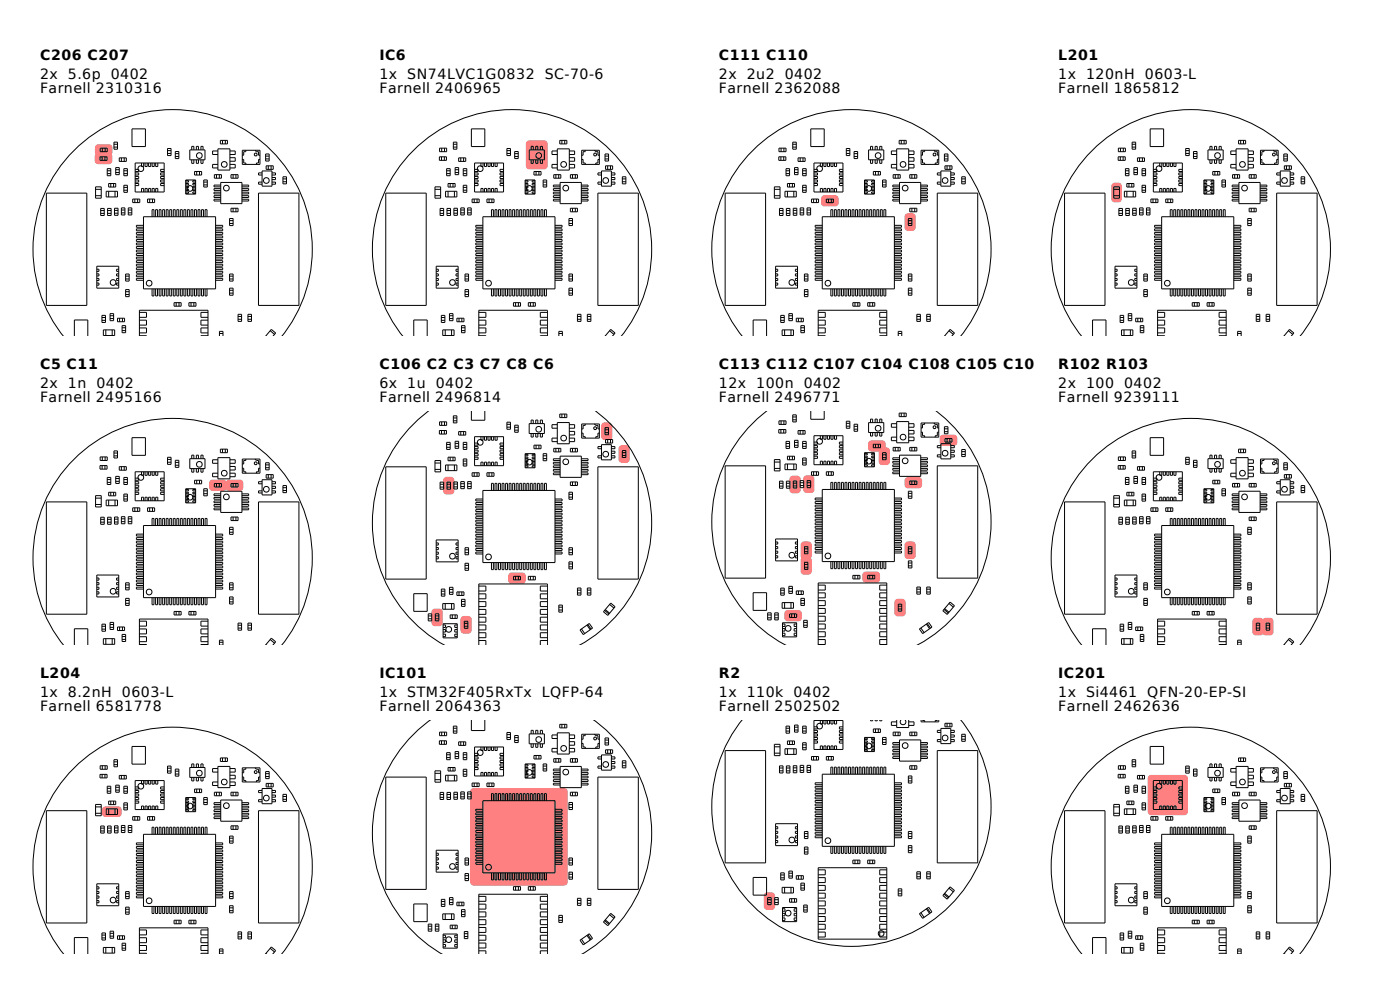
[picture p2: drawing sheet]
<svg xmlns="http://www.w3.org/2000/svg" width="297mm" height="210mm" viewBox="0 0 297 210" stroke-linecap="round" stroke-linejoin="round" font-family="sans-serif">
<defs><g id="words">
<g font-size="3">
<text x="8.5" y="12.8">C206 C207</text>
<text x="8.5" y="16.8">2x</text>
<text x="14.4" y="16.8">5.6p</text>
<text x="23.5" y="16.8">0402</text>
<text x="80.5" y="12.8">IC6</text>
<text x="80.5" y="16.8">1x</text>
<text x="86.4" y="16.8">SN74LVC1G0832</text>
<text x="115.6" y="16.8">SC-70-6</text>
<text x="152.5" y="12.8">C111 C110</text>
<text x="152.5" y="16.8">2x</text>
<text x="158.4" y="16.8">2u2</text>
<text x="166.5" y="16.8">0402</text>
<text x="224.5" y="12.8">L201</text>
<text x="224.5" y="16.8">1x</text>
<text x="230.4" y="16.8">120nH</text>
<text x="242.9" y="16.8">0603-L</text>
<text x="8.5" y="19.8">Farnell 2310316</text>
<text x="80.5" y="19.8">Farnell 2406965</text>
<text x="152.5" y="19.8">Farnell 2362088</text>
<text x="224.5" y="19.8">Farnell 1865812</text>
<text x="8.5" y="78.3">C5 C11</text>
<text x="8.5" y="82.3">2x</text>
<text x="14.4" y="82.3">1n</text>
<text x="20.5" y="82.3">0402</text>
<text x="80.5" y="78.3">C106 C2 C3 C7 C8 C6</text>
<text x="80.5" y="82.3">6x</text>
<text x="86.4" y="82.3">1u</text>
<text x="92.5" y="82.3">0402</text>
<text x="152.5" y="78.3">C113 C112 C107 C104 C108 C105 C109 C1 C4 C9 C10 C</text>
<text x="152.5" y="82.3">12x</text>
<text x="160.4" y="82.3">100n</text>
<text x="170.5" y="82.3">0402</text>
<text x="224.5" y="78.3">R102 R103</text>
<text x="224.5" y="82.3">2x</text>
<text x="230.4" y="82.3">100</text>
<text x="238.5" y="82.3">0402</text>
<text x="8.5" y="85.3">Farnell 2495166</text>
<text x="80.5" y="85.3">Farnell 2496814</text>
<text x="152.5" y="85.3">Farnell 2496771</text>
<text x="224.5" y="85.3">Farnell 9239111</text>
<text x="8.5" y="143.8">L204</text>
<text x="80.5" y="143.8">IC101</text>
<text x="152.5" y="143.8">R2</text>
<text x="224.5" y="143.8">IC201</text>
<text x="8.5" y="147.8">1x</text>
<text x="14.4" y="147.8">8.2nH</text>
<text x="25.9" y="147.8">0603-L</text>
<text x="80.5" y="147.8">1x</text>
<text x="86.4" y="147.8">STM32F405RxTx</text>
<text x="114.9" y="147.8">LQFP-64</text>
<text x="152.5" y="147.8">1x</text>
<text x="158.4" y="147.8">110k</text>
<text x="168.3" y="147.8">0402</text>
<text x="224.5" y="147.8">1x</text>
<text x="230.4" y="147.8">Si4461</text>
<text x="243.4" y="147.8">QFN-20-EP-SI</text>
<text x="8.5" y="150.8">Farnell 6581778</text>
<text x="80.5" y="150.8">Farnell 2064363</text>
<text x="152.5" y="150.8">Farnell 2502502</text>
<text x="224.5" y="150.8">Farnell 2462636</text>
</g>
</g></defs>
<g fill="#ff8080">
<path d="M20.3 32.7l.5-.3h2.3a.75 .75 0 0 1 .7 .8v.9a.75 .75 0 0 1-.7 .7h-2.3a.75 .75 0 0 1-.7-.7v-.9z"/>
<path d="M20.3 30.8l.6-.2h2.2a.75 .75 0 0 1 .8 .8v.9a.75 .75 0 0 1-.8 .7h-2.2a.75 .75 0 0 1-.8-.7v-.9z"/>
</g>
<g fill="none" stroke="#000" stroke-width=".21">
<path d="M20.3 39.6h1.2v2.4h-1.2zM21.2 33.3h1.5v.7h-1.5zM21.3 31.4h1.5v.8h-1.5zM21.7 33.3v.7M21.7 31.4v.8M22.3 33.3v.7M22.3 31.4v.8M22.8 35.8h.7v1.5h-.7zM22.8 36.2h.7M22.8 36.8h.7M23.1 38.9h1.5v.8h-1.5zM23.5 38.9v.8"/>
<path d="M24.1 38.9v.8M24.2 30.2h.7v1.5h-.7zM24.2 31.2h.7M24.2 30.6h.7M24.6 35.6h.7v1.5h-.7zM24.6 36.6h.7M24.6 36h.7M25.3 33.5h1.5v.7h-1.5zM25.8 33.5v.7M26.3 35.8h.7v1.5h-.7zM26.3 36.2h.7M26.3 36.8h.7"/>
<path d="M26.3 39.3h.7v1.5h-.7zM26.3 39.8h.7M26.4 33.5v.7M28 27.3h2.9v3.8h-2.9zM28.7 34.6h6.1v6.1h-6.1zM28.7 35.9h.7v.5h-.7M28.7 36.7h.7v.4h-.7M28.7 37.4h.7v.5h-.7M28.7 38.2h.7v.4h-.7M28.7 38.9h.7v.5h-.7M30 34.6v.7h.5v-.7M30.8 34.6v.7h.4v-.7"/>
<path d="M31.5 34.6v.7h.5v-.7M32.3 34.6v.7h.4v-.7M33 34.6v.7h.5v-.7M34.8 35.9h-.7v.5h.7M34.8 36.7h-.7v.4h.7M34.8 37.4h-.7v.5h.7M34.8 38.2h-.7v.4h.7M34.8 38.9h-.7v.5h.7M35.5 32.6h.8M35.5 32h.8M35.5 31.5h.8v1.5h-.8zM37.2 32.1h.7v1.5h-.7z"/>
<path d="M37.2 33.2h.7M37.2 32.6h.7M39.4 38.2h2.1v3h-2.1zM39.4 38.3h.6v.3h-.6M39.4 38.9h.6v.3h-.6M39.4 39.5h.6v.3h-.6M40.3 31.8h3.2v2.1h-3.2zM40.7 31.8v-.7h.4v.7M40.7 33.9v.8h.4v-.8M41.3 36.4h1.5v.7h-1.5zM41.5 38.3h-.6v.3h.6M41.5 38.9h-.6v.3h.6"/>
<path d="M41.5 39.5h-.6v.3h.6M41.7 31.8v-.7h.4v.7M41.7 33.9v.8h.4v-.8M41.7 36.4v.7M42.3 36.4v.7M42.6 31.8v-.7h.5v.7M42.6 33.9v.8h.5v-.8M43.2 38.2h.8v1.5h-.8zM43.2 38.6h.8M43.2 39.2h.8M45.5 37.1h1.5v.7h-1.5zM45.9 37.1v.7"/>
<path d="M46.2 31.6h2.6v4.5h-2.6zM46.2 34.9h-1.1v.7h1.1M46.2 32h-1.1v.8h1.1M46.5 37.1v.7M46.8 29.8h1.5v.7h-1.5zM46.8 39.3h-1.4v.3h1.4M46.8 38.7h4.5v4.5h-4.5zM47.2 29.8v.7M47.8 29.8v.7M48.8 34.9h1.1v.7h-1.1M48.8 32h1.1v.8h-1.1M48.8 33.5h1.1v.7h-1.1"/>
<path d="M49 37.1h1.5v.7h-1.5zM49.5 37.1v.7M50.1 37.1v.7M51.3 39.3h1.5v.3h-1.5M51.4 33.8h.3v.8h.5v.3M51.4 31.9h3.8v3h-3.8zM52.2 31.9v.3h-.5v.7h-.3M54 32.6h.5v.4h-.5zM54.1 31.9l.3 .3h.5v.7h.3M55.2 33.8h-.3v.8h-.5v.3M55.6 36.7h-.7v.4h.7M55.6 38.6h-.7v.5h.7"/>
<path d="M55.6 36.3h2.1v3.2h-2.1zM56.4 32.7h.7v1.5h-.7zM56.4 33.1h.7M56.4 33.7h.7M56.5 35.2h1.5v.7h-1.5zM56.9 35.2v.7M57.5 35.2v.7M57.7 36.7h.8v.4h-.8M57.7 38.6h.8v.5h-.8M57.7 37.7h.8v.4h-.8M60 37.5h.8v1.5h-.8zM60 38h.8"/>
<path d="M60 38.6h.8M9.8 41h8.6v23.8h-8.6zM20.3 40.2h1.2M20.3 41.5h1.2M20.5 57.1h.5v.5h-.5M20.5 56.5h4.7v4.6h-4.7zM20.5 58.1h.5v.4h-.5M20.5 59.1h.5v.4h-.5M21.4 45.3h.7M21.4 44.2h.7v1.5h-.7zM21.4 44.7h.7M22.5 40.6h2.4v1.2h-2.4z"/>
<path d="M22.8 45.3h.8M22.8 44.2h.8v1.5h-.8zM22.8 44.7h.8M23.1 40.6v1.2M24.3 44.2h.7v1.5h-.7zM24.3 44.6h.7M24.3 45.2h.7M24.4 40.6v1.2M25.2 57.1h-.5v.5h.5M25.2 58.1h-.5v.4h.5M25.2 59.1h-.5v.4h.5M25.8 44.1h.7v1.5h-.7z"/>
<path d="M25.8 45.2h.7M25.8 44.6h.7M26.3 40.4h.7M26.7 58.1h.7v1.5h-.7zM26.7 59.2h.7M26.7 58.6h.7M27.2 44.1h.8v1.5h-.8zM27.2 45.2h.8M27.2 44.6h.8M28.2 42.2h1.5v.8h-1.5zM28.6 42.2v.8M29.2 42.2v.8"/>
<path d="M30 40.7v-.7h.5v.7M30.4 46h15.3v15.3h-15.3zM30.4 47.8h-1.5v.4h1.5M30.4 48.6h-1.5v.4h1.5M30.4 49.3h-1.5v.4h1.5M30.4 50.1h-1.5v.4h1.5M30.4 50.8h-1.5v.4h1.5M30.4 51.6h-1.5v.4h1.5M30.4 52.3h-1.5v.4h1.5M30.4 53.1h-1.5v.4h1.5M30.4 53.8h-1.5v.4h1.5M30.4 54.6h-1.5v.4h1.5"/>
<path d="M30.4 55.3h-1.5v.4h1.5M30.4 56.1h-1.5v.4h1.5M30.4 56.8h-1.5v.4h1.5M30.4 57.6h-1.5v.4h1.5M30.4 58.3h-1.5v.4h1.5M30.4 59.1h-1.5v.4h1.5M30.8 40.7v-.7h.4v.7M31.3 42.2h1.5v.8h-1.5zM31.5 40.7v-.7h.5v.7M31.8 42.2v.8M32.3 46v-1.5h.4v1.5M32.3 40.7v-.7h.4v.7"/>
<path d="M32.4 42.2v.8M33 46v-1.5h.4v1.5M33 40.7v-.7h.5v.7M33.8 46v-1.5h.4v1.5M34.5 46v-1.5h.4v1.5M35.3 46v-1.5h.4v1.5M36 46v-1.5h.4v1.5M36.8 46v-1.5h.4v1.5M37.5 46v-1.5h.4v1.5M38.3 46v-1.5h.4v1.5M39 46v-1.5h.4v1.5M39.4 40.7h.6v.3h-.6"/>
<path d="M39.4 40.1h.6v.3h-.6M39.8 46v-1.5h.4v1.5M40.5 46v-1.5h.4v1.5M41.3 46v-1.5h.4v1.5M41.5 40.1h-.6v.3h.6M41.5 40.7h-.6v.3h.6M42 46v-1.5h.4v1.5M42.8 46v-1.5h.4v1.5M43.5 46v-1.5h.4v1.5M45.7 47.8h1.5v.4h-1.5M45.7 48.6h1.5v.4h-1.5M45.7 49.3h1.5v.4h-1.5"/>
<path d="M45.7 50.1h1.5v.4h-1.5M45.7 50.8h1.5v.4h-1.5M45.7 51.6h1.5v.4h-1.5M45.7 52.3h1.5v.4h-1.5M45.7 53.1h1.5v.4h-1.5M45.7 53.8h1.5v.4h-1.5M45.7 54.6h1.5v.4h-1.5M45.7 55.3h1.5v.4h-1.5M45.7 56.1h1.5v.4h-1.5M45.7 56.8h1.5v.4h-1.5M45.7 57.6h1.5v.4h-1.5M45.7 58.3h1.5v.4h-1.5"/>
<path d="M45.7 59.1h1.5v.4h-1.5M46.8 40h-1.4v.4h1.4M46.8 40.8h-1.4v.3h1.4M46.8 41.5h-1.4v.4h1.4M46.8 42.3h-1.4v.3h1.4M48.7 46.4h.8v1.5h-.8zM48.7 58.1h.8v1.5h-.8zM48.7 47.4h.8M48.7 46.8h.8M48.7 59.2h.8M48.7 58.6h.8M49 44.2h1.5v.7h-1.5z"/>
<path d="M49.5 44.2v.7M50.1 44.2v.7M51.3 40h1.5v.4h-1.5M51.3 40.8h1.5v.3h-1.5M51.3 41.5h1.5v.4h-1.5M51.3 42.3h1.5v.3h-1.5M54.8 41h8.6v23.8h-8.6zM13.4 71.3a29.6 29.6 0 0 1 3.1-40.1 29.6 29.6 0 0 1 40.3 0 29.6 29.6 0 0 1 3 40.1M15.8 71.3v-3.4h2.8v3.4M20.5 60h.5v.5h-.5M21.6 66.9h.8v1.5h-.8zM21.6 67.4h.8"/>
<path d="M21.6 68h.8M21.9 70h2.4v1.2h-2.4zM22.5 70v1.2M23.4 66.5h.7v1.5h-.7zM23.4 67.6h.7M23.4 67h.7M23.8 70v1.2M24.9 67.5h1.5v.8h-1.5zM25.2 60h-.5v.5h.5M25.4 67.5v.8M25.9 69.1h.8v1.5h-.8zM25.9 70.1h.8"/>
<path d="M25.9 69.5h.8M26 67.5v.8M26.7 61.4h.7v1.5h-.7zM26.7 62.5h.7M26.7 61.9h.7M29.6 67.9h1.5v1.1h-1.5M29.6 69.6h1.5v1h-1.5M29.6 71.3v-5.5h14.5v5.5M29.6 71.2l1.5 .1M29.6 66.3h1.5v1h-1.5M32.3 61.3v1.5h.4v-1.5M33 61.3v1.5h.4v-1.5"/>
<path d="M33.8 61.3v1.5h.4v-1.5M34.5 61.3v1.5h.4v-1.5M35.3 61.3v1.5h.4v-1.5M36 61.3v1.5h.4v-1.5M36.8 61.3v1.5h.4v-1.5M36.9 64.2h1.5v.8h-1.5zM37.4 64.2v.8M37.5 61.3v1.5h.4v-1.5M38 64.2v.8M38.3 61.3v1.5h.4v-1.5M39 61.3v1.5h.4v-1.5M39.8 61.3v1.5h.4v-1.5"/>
<path d="M40.1 64.2h1.5v.8h-1.5zM40.5 61.3v1.5h.4v-1.5M40.5 64.2v.8M41.1 64.2v.8M41.3 61.3v1.5h.4v-1.5M42 61.3v1.5h.4v-1.5M42.8 61.3v1.5h.4v-1.5M43.5 61.3v1.5h.4v-1.5M44.1 66.3h-1.5v1h1.5M44.1 67.9h-1.5v1.1h1.5M44.1 69.6h-1.5v1h1.5M44.1 71.2l-1.5 .1"/>
<path d="M46.6 71.3v-1h.7v1M46.6 70.7h.7M48.7 61.1h.8v1.5h-.8zM48.7 62.2h.8M48.7 61.6h.8M50.5 66.7h.8v1.5h-.8zM50.5 67.1h.8M50.5 67.7h.8M52.6 66.7h.8v1.5h-.8zM52.6 67.1h.8M52.6 67.7h.8M56.4 71.3l1.2-1.4 .9 .8-.6 .6"/>
<path d="M56.4 71.3h.1M57.3 70.2l.9 .7"/>
<circle cx="29.9" cy="35.8" r=".6"/>
<circle cx="40.3" cy="40" r=".6"/>
<circle cx="42.3" cy="33" r=".6"/>
<circle cx="47.6" cy="34.9" r=".6"/>
<circle cx="48" cy="39.9" r=".6"/>
<circle cx="56.5" cy="38.3" r=".6"/>
<circle cx="24" cy="59.9" r=".6"/>
<circle cx="31.6" cy="60.1" r=".6"/>
</g>
<g fill="#ff8080">
<path d="M48.1 102l.5-.3h2.3a.75 .75 0 0 1 .7 .8v.9a.75 .75 0 0 1-.7 .7h-2.3a.75 .75 0 0 1-.7-.7v-.9z"/>
<path d="M44.6 102l.5-.3h2.3a.75 .75 0 0 1 .7 .8v.9a.75 .75 0 0 1-.7 .7h-2.3a.75 .75 0 0 1-.7-.7v-.9z"/>
</g>
<g fill="none" stroke="#000" stroke-width=".21">
<path d="M21.2 98.8h1.5v.7h-1.5zM21.3 96.9h1.5v.8h-1.5zM21.7 98.8v.7M21.7 96.9v.8M22.3 98.8v.7M22.3 96.9v.8M24.2 95.7h.7v1.5h-.7zM24.2 96.7h.7M24.2 96.1h.7M25.3 99h1.5v.7h-1.5zM25.8 99v.7M26.4 99v.7"/>
<path d="M28 92.8h2.9v3.8h-2.9zM35.5 98.1h.8M35.5 97.5h.8M35.5 97h.8v1.5h-.8zM37.2 97.6h.7v1.5h-.7zM37.2 98.7h.7M37.2 98.1h.7M40.3 97.3h3.2v2.1h-3.2zM40.7 97.3v-.7h.4v.7M40.7 99.4v.8h.4v-.8M41.7 97.3v-.7h.4v.7M41.7 99.4v.8h.4v-.8"/>
<path d="M42.6 97.3v-.7h.5v.7M42.6 99.4v.8h.5v-.8M46.2 97.1h2.6v4.5h-2.6zM46.2 97.5h-1.1v.8h1.1M46.8 95.3h1.5v.7h-1.5zM47.2 95.3v.7M47.8 95.3v.7M48.8 97.5h1.1v.8h-1.1M48.8 99h1.1v.7h-1.1M51.4 99.3h.3v.8h.5v.3M51.4 97.4h3.8v3h-3.8zM52.2 97.4v.3h-.5v.7h-.3"/>
<path d="M54 98.1h.5v.4h-.5zM54.1 97.4l.3 .3h.5v.7h.3M55.2 99.3h-.3v.8h-.5v.3M56.4 98.2h.7v1.5h-.7zM56.4 98.6h.7M56.4 99.2h.7M9.8 106.5h8.6v23.8h-8.6zM20.3 105.2h1.2v2.4h-1.2zM20.3 105.7h1.2M20.3 107h1.2M21.4 110.8h.7M21.4 109.7h.7v1.5h-.7z"/>
<path d="M21.4 110.2h.7M22.5 106.1h2.4v1.2h-2.4zM22.8 101.3h.7v1.5h-.7zM22.8 101.7h.7M22.8 102.3h.7M22.8 110.8h.8M22.8 109.7h.8v1.5h-.8zM22.8 110.2h.8M23.1 104.4h1.5v.8h-1.5zM23.1 106.1v1.2M23.5 104.4v.8M24.1 104.4v.8"/>
<path d="M24.3 109.7h.7v1.5h-.7zM24.3 110.1h.7M24.3 110.7h.7M24.4 106.1v1.2M24.6 101.1h.7v1.5h-.7zM24.6 102.1h.7M24.6 101.5h.7M25.8 109.6h.7v1.5h-.7zM25.8 110.7h.7M25.8 110.1h.7M26.3 101.3h.7v1.5h-.7zM26.3 101.7h.7"/>
<path d="M26.3 102.3h.7M26.3 104.8h.7v1.5h-.7zM26.3 105.3h.7M26.3 105.9h.7M27.2 109.6h.8v1.5h-.8zM27.2 110.7h.8M27.2 110.1h.8M28.2 107.7h1.5v.8h-1.5zM28.6 107.7v.8M28.7 100.1h6.1v6.1h-6.1zM28.7 101.4h.7v.5h-.7M28.7 102.2h.7v.4h-.7"/>
<path d="M28.7 102.9h.7v.5h-.7M28.7 103.7h.7v.4h-.7M28.7 104.4h.7v.5h-.7M29.2 107.7v.8M30 100.1v.7h.5v-.7M30 106.2v-.7h.5v.7M30.4 111.5h15.3v15.3h-15.3zM30.4 113.3h-1.5v.4h1.5M30.4 114.1h-1.5v.4h1.5M30.4 114.8h-1.5v.4h1.5M30.4 115.6h-1.5v.4h1.5M30.4 116.3h-1.5v.4h1.5"/>
<path d="M30.4 117.1h-1.5v.4h1.5M30.4 117.8h-1.5v.4h1.5M30.4 118.6h-1.5v.4h1.5M30.4 119.3h-1.5v.4h1.5M30.8 100.1v.7h.4v-.7M30.8 106.2v-.7h.4v.7M31.3 107.7h1.5v.8h-1.5zM31.5 100.1v.7h.5v-.7M31.5 106.2v-.7h.5v.7M31.8 107.7v.8M32.3 111.5v-1.5h.4v1.5M32.3 100.1v.7h.4v-.7"/>
<path d="M32.3 106.2v-.7h.4v.7M32.4 107.7v.8M33 111.5v-1.5h.4v1.5M33 100.1v.7h.5v-.7M33 106.2v-.7h.5v.7M33.8 111.5v-1.5h.4v1.5M34.5 111.5v-1.5h.4v1.5M34.8 101.4h-.7v.5h.7M34.8 102.2h-.7v.4h.7M34.8 102.9h-.7v.5h.7M34.8 103.7h-.7v.4h.7M34.8 104.4h-.7v.5h.7"/>
<path d="M35.3 111.5v-1.5h.4v1.5M36 111.5v-1.5h.4v1.5M36.8 111.5v-1.5h.4v1.5M37.5 111.5v-1.5h.4v1.5M38.3 111.5v-1.5h.4v1.5M39 111.5v-1.5h.4v1.5M39.4 103.7h2.1v3h-2.1zM39.4 106.2h.6v.3h-.6M39.4 103.8h.6v.3h-.6M39.4 104.4h.6v.3h-.6M39.4 105.6h.6v.3h-.6M39.4 105h.6v.3h-.6"/>
<path d="M39.8 111.5v-1.5h.4v1.5M40.5 111.5v-1.5h.4v1.5M41.3 111.5v-1.5h.4v1.5M41.3 101.9h1.5v.7h-1.5zM41.5 103.8h-.6v.3h.6M41.5 104.4h-.6v.3h.6M41.5 105h-.6v.3h.6M41.5 105.6h-.6v.3h.6M41.5 106.2h-.6v.3h.6M41.7 101.9v.7M42 111.5v-1.5h.4v1.5M42.3 101.9v.7"/>
<path d="M42.8 111.5v-1.5h.4v1.5M43.2 103.7h.8v1.5h-.8zM43.2 104.1h.8M43.2 104.7h.8M43.5 111.5v-1.5h.4v1.5M45.5 102.6h1.5v.7h-1.5zM45.7 113.3h1.5v.4h-1.5M45.7 114.1h1.5v.4h-1.5M45.7 114.8h1.5v.4h-1.5M45.7 115.6h1.5v.4h-1.5M45.7 116.3h1.5v.4h-1.5M45.7 117.1h1.5v.4h-1.5"/>
<path d="M45.7 117.8h1.5v.4h-1.5M45.7 118.6h1.5v.4h-1.5M45.7 119.3h1.5v.4h-1.5M45.9 102.6v.7M46.2 100.4h-1.1v.7h1.1M46.5 102.6v.7M46.8 105.5h-1.4v.4h1.4M46.8 106.3h-1.4v.4h1.4M46.8 104.8h-1.4v.4h1.4M46.8 107h-1.4v.4h1.4M46.8 104.2h4.5v4.5h-4.5zM46.8 107.8h-1.4v.4h1.4"/>
<path d="M48.7 111.9h.8v1.5h-.8zM48.7 112.9h.8M48.7 112.3h.8M48.8 100.4h1.1v.7h-1.1M49 109.7h1.5v.7h-1.5zM49 102.6h1.5v.7h-1.5zM49.5 102.6v.7M49.5 109.7v.7M50.1 102.6v.7M50.1 109.7v.7M51.3 105.5h1.5v.4h-1.5M51.3 106.3h1.5v.4h-1.5"/>
<path d="M51.3 104.8h1.5v.4h-1.5M51.3 107h1.5v.4h-1.5M51.3 107.8h1.5v.4h-1.5M54.8 106.5h8.6v23.8h-8.6zM55.6 102.2h-.7v.4h.7M55.6 104.1h-.7v.5h.7M55.6 101.8h2.1v3.2h-2.1zM56.5 100.7h1.5v.7h-1.5zM56.9 100.7v.7M57.5 100.7v.7M57.7 102.2h.8v.4h-.8M57.7 104.1h.8v.5h-.8"/>
<path d="M57.7 103.2h.8v.4h-.8M60 103h.8v1.5h-.8zM60 103.5h.8M60 104.1h.8M13.4 136.8a29.6 29.6 0 0 1 3.1-40.1 29.6 29.6 0 0 1 40.3 0 29.6 29.6 0 0 1 3 40.1M15.8 136.8v-3.4h2.8v3.4M20.5 122.6h.5v.5h-.5M20.5 122h4.7v4.6h-4.7zM20.5 123.6h.5v.5h-.5M20.5 125.6h.5v.4h-.5M20.5 124.6h.5v.4h-.5M21.6 132.4h.8v1.5h-.8z"/>
<path d="M21.6 132.9h.8M21.6 133.5h.8M21.9 135.5h2.4v1.2h-2.4zM22.5 135.5v1.2M23.4 132h.7v1.5h-.7zM23.4 133.1h.7M23.4 132.5h.7M23.8 135.5v1.2M24.9 133h1.5v.8h-1.5zM25.2 122.6h-.5v.5h.5M25.2 123.6h-.5v.5h.5M25.2 125.6h-.5v.4h.5"/>
<path d="M25.2 124.6h-.5v.4h.5M25.4 133v.8M25.9 134.6h.8v1.5h-.8zM25.9 135.6h.8M25.9 135h.8M26 133v.8M26.7 123.6h.7v1.5h-.7zM26.7 126.9h.7v1.5h-.7zM26.7 128h.7M26.7 127.4h.7M26.7 124.7h.7M26.7 124.1h.7"/>
<path d="M29.6 133.4h1.5v1.1h-1.5M29.6 135.1h1.5v1h-1.5M29.6 136.8v-5.5h14.5v5.5M29.6 136.7l1.5 .1M29.6 131.8h1.5v1h-1.5M30.4 120.1h-1.5v.4h1.5M30.4 120.8h-1.5v.4h1.5M30.4 121.6h-1.5v.4h1.5M30.4 122.3h-1.5v.4h1.5M30.4 123.1h-1.5v.4h1.5M30.4 123.8h-1.5v.4h1.5M30.4 124.6h-1.5v.4h1.5"/>
<path d="M32.3 126.8v1.5h.4v-1.5M33 126.8v1.5h.4v-1.5M33.8 126.8v1.5h.4v-1.5M34.5 126.8v1.5h.4v-1.5M35.3 126.8v1.5h.4v-1.5M36 126.8v1.5h.4v-1.5M36.8 126.8v1.5h.4v-1.5M36.9 129.7h1.5v.8h-1.5zM37.4 129.7v.8M37.5 126.8v1.5h.4v-1.5M38 129.7v.8M38.3 126.8v1.5h.4v-1.5"/>
<path d="M39 126.8v1.5h.4v-1.5M39.8 126.8v1.5h.4v-1.5M40.1 129.7h1.5v.8h-1.5zM40.5 126.8v1.5h.4v-1.5M40.5 129.7v.8M41.1 129.7v.8M41.3 126.8v1.5h.4v-1.5M42 126.8v1.5h.4v-1.5M42.8 126.8v1.5h.4v-1.5M43.5 126.8v1.5h.4v-1.5M44.1 131.8h-1.5v1h1.5M44.1 133.4h-1.5v1.1h1.5"/>
<path d="M44.1 135.1h-1.5v1h1.5M44.1 136.7l-1.5 .1M45.7 120.1h1.5v.4h-1.5M45.7 120.8h1.5v.4h-1.5M45.7 121.6h1.5v.4h-1.5M45.7 122.3h1.5v.4h-1.5M45.7 123.1h1.5v.4h-1.5M45.7 123.8h1.5v.4h-1.5M45.7 124.6h1.5v.4h-1.5M46.6 136.8v-1h.7v1M46.6 136.3h.7M48.7 123.6h.8v1.5h-.8z"/>
<path d="M48.7 126.6h.8v1.5h-.8zM48.7 127.7h.8M48.7 127.1h.8M48.7 124.7h.8M48.7 124.1h.8M50.5 132.2h.8v1.5h-.8zM50.5 132.6h.8M50.5 133.2h.8M52.6 132.2h.8v1.5h-.8zM52.6 132.6h.8M52.6 133.2h.8M56.4 136.8l1.2-1.4 .9 .8-.6 .6"/>
<path d="M56.4 136.8h.1M57.3 135.7l.9 .7"/>
<circle cx="42.3" cy="98.5" r=".6"/>
<circle cx="29.9" cy="101.3" r=".6"/>
<circle cx="40.3" cy="105.5" r=".6"/>
<circle cx="47.6" cy="100.4" r=".6"/>
<circle cx="48" cy="105.4" r=".6"/>
<circle cx="56.5" cy="103.8" r=".6"/>
<circle cx="24" cy="125.4" r=".6"/>
<circle cx="31.6" cy="125.6" r=".6"/>
</g>
<path d="M21.8 171.3l.6-.2h2.7a.75 .75 0 0 1 .7 .7v.8a.75 .75 0 0 1-.7 .7h-2.7a.75 .75 0 0 1-.8-.7v-.8z" fill="#ff8080"/>
<g fill="none" stroke="#000" stroke-width=".21">
<path d="M28 158.4h2.9v3.7h-2.9zM9.8 172h8.6v23.8h-8.6zM20.3 170.7h1.2v2.4h-1.2zM20.3 171.2h1.2M20.3 172.5h1.2M21.2 164.3h1.5v.7h-1.5zM21.3 162.4h1.5v.8h-1.5zM21.4 176.3h.7M21.4 175.2h.7v1.5h-.7zM21.4 175.7h.7M21.7 164.3v.7M21.7 162.4v.8"/>
<path d="M22.3 164.3v.7M22.3 162.4v.8M22.5 171.6h2.4v1.2h-2.4zM22.8 166.8h.7v1.5h-.7zM22.8 167.2h.7M22.8 167.8h.7M22.8 176.3h.8M22.8 175.2h.8v1.5h-.8zM22.8 175.7h.8M23.1 169.9h1.5v.8h-1.5zM23.1 171.6v1.2M23.5 169.9v.8"/>
<path d="M24.1 169.9v.8M24.2 161.2h.7v1.5h-.7zM24.2 162.2h.7M24.2 161.6h.7M24.3 175.2h.7v1.5h-.7zM24.3 175.6h.7M24.3 176.2h.7M24.4 171.6v1.2M24.6 166.6h.7v1.5h-.7zM24.6 167.6h.7M24.6 167h.7M25.3 164.5h1.5v.8h-1.5z"/>
<path d="M25.8 175.1h.7v1.5h-.7zM25.8 176.2h.7M25.8 175.6h.7M25.8 164.5v.8M26.3 166.8h.7v1.5h-.7zM26.3 167.2h.7M26.3 167.8h.7M26.3 170.3h.7v1.5h-.7zM26.3 170.8h.7M26.3 171.4h.7M26.4 164.5v.8M27.2 175.1h.8v1.5h-.8z"/>
<path d="M27.2 176.2h.8M27.2 175.6h.8M28.2 173.2h1.5v.8h-1.5zM28.6 173.2v.8M28.7 165.6h6.1v6.1h-6.1zM28.7 166.9h.7v.5h-.7M28.7 167.7h.7v.4h-.7M28.7 168.4h.7v.5h-.7M28.7 169.2h.7v.4h-.7M28.7 169.9h.7v.5h-.7M29.2 173.2v.8M30 165.6v.7h.5v-.7"/>
<path d="M30 171.7v-.7h.5v.7M30.4 177h15.3v15.3h-15.3zM30.4 178.8h-1.5v.4h1.5M30.4 179.6h-1.5v.4h1.5M30.8 165.6v.7h.4v-.7M30.8 171.7v-.7h.4v.7M31.3 173.2h1.5v.8h-1.5zM31.5 165.6v.7h.5v-.7M31.5 171.7v-.7h.5v.7M31.8 173.2v.8M32.3 177v-1.5h.4v1.5M32.3 165.6v.7h.4v-.7"/>
<path d="M32.3 171.7v-.7h.4v.7M32.4 173.2v.8M33 177v-1.5h.4v1.5M33 165.6v.7h.5v-.7M33 171.7v-.7h.5v.7M33.8 177v-1.5h.4v1.5M34.5 177v-1.5h.4v1.5M34.8 166.9h-.7v.5h.7M34.8 167.7h-.7v.4h.7M34.8 168.4h-.7v.5h.7M34.8 169.2h-.7v.4h.7M34.8 169.9h-.7v.5h.7"/>
<path d="M35.3 177v-1.5h.4v1.5M35.5 163.6h.8M35.5 163h.8M35.5 162.5h.8v1.5h-.8zM36 177v-1.5h.4v1.5M36.8 177v-1.5h.4v1.5M37.2 163.2h.7v1.5h-.7zM37.2 164.2h.7M37.2 163.6h.7M37.5 177v-1.5h.4v1.5M38.3 177v-1.5h.4v1.5M39 177v-1.5h.4v1.5"/>
<path d="M39.4 169.2h2.1v3h-2.1zM39.4 171.7h.6v.3h-.6M39.4 169.3h.6v.3h-.6M39.4 169.9h.6v.3h-.6M39.4 171.1h.6v.3h-.6M39.4 170.5h.6v.3h-.6M39.8 177v-1.5h.4v1.5M40.3 162.8h3.2v2.1h-3.2zM40.5 177v-1.5h.4v1.5M40.7 162.8v-.7h.4v.7M40.7 164.9v.8h.4v-.8M41.3 177v-1.5h.4v1.5"/>
<path d="M41.3 167.4h1.5v.7h-1.5zM41.5 169.3h-.6v.3h.6M41.5 169.9h-.6v.3h.6M41.5 170.5h-.6v.3h.6M41.5 171.1h-.6v.3h.6M41.5 171.7h-.6v.3h.6M41.7 162.8v-.7h.4v.7M41.7 164.9v.8h.4v-.8M41.7 167.4v.7M42 177v-1.5h.4v1.5M42.3 167.4v.7M42.6 162.8v-.7h.5v.7"/>
<path d="M42.6 164.9v.8h.5v-.8M42.8 177v-1.5h.4v1.5M43.2 169.2h.8v1.5h-.8zM43.2 169.6h.8M43.2 170.2h.8M43.5 177v-1.5h.4v1.5M45.5 168.1h1.5v.7h-1.5zM45.7 178.8h1.5v.4h-1.5M45.7 179.6h1.5v.4h-1.5M45.9 168.1v.7M46.2 162.6h2.6v4.5h-2.6zM46.2 165.9h-1.1v.7h1.1"/>
<path d="M46.2 163h-1.1v.8h1.1M46.5 168.1v.7M46.8 160.8h1.5v.7h-1.5zM46.8 171h-1.4v.4h1.4M46.8 171.8h-1.4v.4h1.4M46.8 170.3h-1.4v.4h1.4M46.8 172.5h-1.4v.4h1.4M46.8 169.7h4.5v4.5h-4.5zM46.8 173.3h-1.4v.4h1.4M47.2 160.8v.7M47.8 160.8v.7M48.7 177.4h.8v1.5h-.8z"/>
<path d="M48.7 178.4h.8M48.7 177.8h.8M48.8 165.9h1.1v.7h-1.1M48.8 163h1.1v.8h-1.1M48.8 164.5h1.1v.7h-1.1M49 175.2h1.5v.7h-1.5zM49 168.1h1.5v.7h-1.5zM49.5 168.1v.7M49.5 175.2v.7M50.1 168.1v.7M50.1 175.2v.7M51.3 171h1.5v.4h-1.5"/>
<path d="M51.3 171.8h1.5v.4h-1.5M51.3 170.3h1.5v.4h-1.5M51.3 172.5h1.5v.4h-1.5M51.3 173.3h1.5v.4h-1.5M51.4 164.8h.3v.8h.5v.3M51.4 162.9h3.8v3h-3.8zM52.2 162.9v.3h-.5v.7h-.3M54 163.6h.5v.4h-.5zM54.1 162.9l.3 .3h.5v.7h.3M54.8 172h8.6v23.8h-8.6zM55.2 164.8h-.3v.8h-.5v.3M55.6 167.7h-.7v.4h.7"/>
<path d="M55.6 169.6h-.7v.5h.7M55.6 167.3h2.1v3.2h-2.1zM56.4 163.7h.7v1.5h-.7zM56.4 164.1h.7M56.4 164.7h.7M56.5 166.2h1.5v.7h-1.5zM56.9 166.2v.7M57.5 166.2v.7M57.7 167.7h.8v.4h-.8M57.7 169.6h.8v.5h-.8M57.7 168.7h.8v.4h-.8M60 168.5h.8v1.5h-.8z"/>
<path d="M60 169h.8M60 169.6h.8M20.5 188.1h.5v.5h-.5M20.5 187.5h4.7v4.6h-4.7zM20.5 189.1h.5v.5h-.5M20.5 191.1h.5v.4h-.5M20.5 190.1h.5v.4h-.5M21.6 197.9h.8v1.5h-.8zM21.6 198.4h.8M21.6 199h.8M23.4 197.5h.7v1.5h-.7zM23.4 198.6h.7"/>
<path d="M23.4 198h.7M24.9 198.5h1.5v.8h-1.5zM25.2 188.1h-.5v.5h.5M25.2 189.1h-.5v.5h.5M25.2 191.1h-.5v.4h.5M25.2 190.1h-.5v.4h.5M25.4 198.5v.8M26 198.5v.8M26.7 189.1h.7v1.5h-.7zM26.7 192.4h.7v1.5h-.7zM26.7 193.5h.7M26.7 192.9h.7"/>
<path d="M26.7 190.2h.7M26.7 189.6h.7M29.6 198.9h1.5v1.1h-1.5M29.6 197.3h1.5v1h-1.5M30.4 180.3h-1.5v.4h1.5M30.4 181.1h-1.5v.4h1.5M30.4 181.8h-1.5v.4h1.5M30.4 182.6h-1.5v.4h1.5M30.4 183.3h-1.5v.4h1.5M30.4 184.1h-1.5v.4h1.5M30.4 184.8h-1.5v.4h1.5M30.4 185.6h-1.5v.4h1.5"/>
<path d="M30.4 186.3h-1.5v.4h1.5M30.4 187.1h-1.5v.4h1.5M30.4 187.8h-1.5v.4h1.5M30.4 188.6h-1.5v.4h1.5M30.4 189.3h-1.5v.4h1.5M30.4 190.1h-1.5v.4h1.5M32.3 192.3v1.5h.4v-1.5M33 192.3v1.5h.4v-1.5M33.8 192.3v1.5h.4v-1.5M34.5 192.3v1.5h.4v-1.5M35.3 192.3v1.5h.4v-1.5M36 192.3v1.5h.4v-1.5"/>
<path d="M36.8 192.3v1.5h.4v-1.5M36.9 195.2h1.5v.8h-1.5zM37.4 195.2v.8M37.5 192.3v1.5h.4v-1.5M38 195.2v.8M38.3 192.3v1.5h.4v-1.5M39 192.3v1.5h.4v-1.5M39.8 192.3v1.5h.4v-1.5M40.1 195.2h1.5v.8h-1.5zM40.5 192.3v1.5h.4v-1.5M40.5 195.2v.8M41.1 195.2v.8"/>
<path d="M41.3 192.3v1.5h.4v-1.5M42 192.3v1.5h.4v-1.5M42.8 192.3v1.5h.4v-1.5M43.5 192.3v1.5h.4v-1.5M44.1 197.3h-1.5v1h1.5M44.1 198.9h-1.5v1.1h1.5M45.7 180.3h1.5v.4h-1.5M45.7 181.1h1.5v.4h-1.5M45.7 181.8h1.5v.4h-1.5M45.7 182.6h1.5v.4h-1.5M45.7 183.3h1.5v.4h-1.5M45.7 184.1h1.5v.4h-1.5"/>
<path d="M45.7 184.8h1.5v.4h-1.5M45.7 185.6h1.5v.4h-1.5M45.7 186.3h1.5v.4h-1.5M45.7 187.1h1.5v.4h-1.5M45.7 187.8h1.5v.4h-1.5M45.7 188.6h1.5v.4h-1.5M45.7 189.3h1.5v.4h-1.5M45.7 190.1h1.5v.4h-1.5M48.7 189.1h.8v1.5h-.8zM48.7 192.1h.8v1.5h-.8zM48.7 193.2h.8M48.7 192.6h.8"/>
<path d="M48.7 190.2h.8M48.7 189.6h.8M50.5 197.7h.8v1.5h-.8zM50.5 198.1h.8M50.5 198.8h.8M52.6 197.7h.8v1.5h-.8zM52.6 198.1h.8M52.6 198.8h.8M13.4 202.3a29.6 29.6 0 0 1 3.1-40.1 29.6 29.6 0 0 1 40.3 0 29.6 29.6 0 0 1 3 40.1M15.8 202.3v-3.4h2.8v3.4M21.9 201h2.4v1.2h-2.4zM22.5 201v1.2"/>
<path d="M23.8 201v1.2M25.9 200.1h.8v1.5h-.8zM25.9 201.1h.8M25.9 200.5h.8M29.6 200.6h1.5v1h-1.5M29.6 202.3v-5.5h14.5v5.5M29.6 202.2l1.5 .1M44.1 200.6h-1.5v1h1.5M44.1 202.2l-1.5 .1M46.6 202.3v-1h.7v1M46.6 201.8h.7M56.4 202.3l1.2-1.4 .9 .8-.6 .6"/>
<path d="M56.4 202.3h.1M57.3 201.2l.9 .8"/>
<circle cx="29.9" cy="166.8" r=".6"/>
<circle cx="40.3" cy="171" r=".6"/>
<circle cx="42.3" cy="164" r=".6"/>
<circle cx="47.6" cy="165.9" r=".6"/>
<circle cx="48" cy="170.9" r=".6"/>
<circle cx="56.5" cy="169.3" r=".6"/>
<circle cx="24" cy="190.9" r=".6"/>
<circle cx="31.6" cy="191.1" r=".6"/>
</g>
<path d="M111.8 30l.5-.2h3.2a.75 .75 0 0 1 .7 .7v4.7a.75 .75 0 0 1-.7 .7h-3.2a.75 .75 0 0 1-.7-.7v-4.7z" fill="#ff8080"/>
<g fill="none" stroke="#000" stroke-width=".21">
<path d="M92.3 39.6h1.2v2.4h-1.2zM93.2 33.3h1.5v.7h-1.5zM93.3 31.4h1.5v.8h-1.5zM93.7 33.3v.7M93.7 31.4v.8M94.3 33.3v.7M94.3 31.4v.8M94.8 35.8h.7v1.5h-.7zM94.8 36.2h.7M94.8 36.8h.7M95.1 38.9h1.5v.8h-1.5zM95.5 38.9v.8"/>
<path d="M96.1 38.9v.8M96.2 30.2h.7v1.5h-.7zM96.2 31.2h.7M96.2 30.6h.7M96.6 35.6h.7v1.5h-.7zM96.6 36.6h.7M96.6 36h.7M97.3 33.5h1.5v.7h-1.5zM97.8 33.5v.7M98.3 35.8h.7v1.5h-.7zM98.3 36.2h.7M98.3 36.8h.7"/>
<path d="M98.3 39.3h.7v1.5h-.7zM98.3 39.8h.7M98.4 33.5v.7M100 27.3h2.9v3.8h-2.9zM100.7 34.6h6.1v6.1h-6.1zM100.7 35.9h.7v.5h-.7M100.7 36.7h.7v.4h-.7M100.7 37.4h.7v.5h-.7M100.7 38.2h.7v.4h-.7M100.7 38.9h.7v.5h-.7M102 34.6v.7h.5v-.7M102.8 34.6v.7h.4v-.7"/>
<path d="M103.5 34.6v.7h.5v-.7M104.3 34.6v.7h.4v-.7M105 34.6v.7h.5v-.7M106.8 35.9h-.7v.5h.7M106.8 36.7h-.7v.4h.7M106.8 37.4h-.7v.5h.7M106.8 38.2h-.7v.4h.7M106.8 38.9h-.7v.5h.7M107.6 32.6h.7M107.6 32h.7M107.6 31.5h.7v1.5h-.7zM109.2 32.1h.8v1.5h-.8z"/>
<path d="M109.2 33.2h.8M109.2 32.6h.8M111.4 38.2h2.1v3h-2.1zM111.4 38.3h.6v.3h-.6M111.4 38.9h.6v.3h-.6M111.4 39.5h.6v.3h-.6M112.3 31.8h3.2v2.1h-3.2zM112.7 31.8v-.7h.4v.7M112.7 33.9v.8h.4v-.8M113.3 36.4h1.5v.7h-1.5zM113.5 38.3h-.6v.3h.6M113.5 38.9h-.6v.3h.6"/>
<path d="M113.5 39.5h-.6v.3h.6M113.7 31.8v-.7h.4v.7M113.7 33.9v.8h.4v-.8M113.7 36.4v.7M114.3 36.4v.7M114.6 31.8v-.7h.5v.7M114.6 33.9v.8h.5v-.8M115.2 38.2h.8v1.5h-.8zM115.2 38.6h.8M115.2 39.2h.8M117.5 37.1h1.5v.7h-1.5zM117.9 37.1v.7"/>
<path d="M118.2 31.6h2.6v4.5h-2.6zM118.2 34.9h-1.1v.7h1.1M118.2 32h-1.1v.8h1.1M118.5 37.1v.7M118.8 29.8h1.5v.7h-1.5zM118.8 39.3h-1.4v.3h1.4M118.8 38.7h4.5v4.5h-4.5zM119.2 29.8v.7M119.8 29.8v.7M120.8 34.9h1.1v.7h-1.1M120.8 32h1.1v.8h-1.1M120.8 33.5h1.1v.7h-1.1"/>
<path d="M121 37.1h1.5v.7h-1.5zM121.5 37.1v.7M122.1 37.1v.7M123.3 39.3h1.5v.3h-1.5M123.4 33.8h.3v.8h.5v.3M123.4 31.9h3.8v3h-3.8zM124.2 31.9v.3h-.5v.7h-.3M126 32.6h.5v.4h-.5zM126.1 31.9l.3 .3h.5v.7h.3M127.2 33.8h-.3v.8h-.5v.3M127.6 36.7h-.7v.4h.7M127.6 38.6h-.7v.5h.7"/>
<path d="M127.6 36.3h2.1v3.2h-2.1zM128.4 32.7h.7v1.5h-.7zM128.4 33.1h.7M128.4 33.7h.7M128.5 35.2h1.5v.7h-1.5zM128.9 35.2v.7M129.5 35.2v.7M129.7 36.7h.8v.4h-.8M129.7 38.6h.8v.5h-.8M129.7 37.7h.8v.4h-.8M132 37.5h.8v1.5h-.8zM132 38h.8"/>
<path d="M132 38.6h.8M81.8 41h8.6v23.8h-8.6zM92.3 40.2h1.2M92.3 41.5h1.2M92.5 57.1h.5v.5h-.5M92.5 56.5h4.7v4.6h-4.7zM92.5 58.1h.5v.4h-.5M92.5 59.1h.5v.4h-.5M93.4 45.3h.7M93.4 44.2h.7v1.5h-.7zM93.4 44.7h.7M94.5 40.6h2.4v1.2h-2.4z"/>
<path d="M94.8 45.3h.8M94.8 44.2h.8v1.5h-.8zM94.8 44.7h.8M95.1 40.6v1.2M96.3 44.2h.7v1.5h-.7zM96.3 44.6h.7M96.3 45.2h.7M96.4 40.6v1.2M97.2 57.1h-.5v.5h.5M97.2 58.1h-.5v.4h.5M97.2 59.1h-.5v.4h.5M97.8 44.1h.7v1.5h-.7z"/>
<path d="M97.8 45.2h.7M97.8 44.6h.7M98.3 40.4h.7M98.7 58.1h.7v1.5h-.7zM98.7 59.2h.7M98.7 58.6h.7M99.2 44.1h.8v1.5h-.8zM99.2 45.2h.8M99.2 44.6h.8M100.2 42.2h1.5v.8h-1.5zM100.6 42.2v.8M101.2 42.2v.8"/>
<path d="M102 40.7v-.7h.5v.7M102.5 46h15.3v15.3h-15.3zM102.5 47.8h-1.6v.4h1.6M102.5 48.6h-1.6v.4h1.6M102.5 49.3h-1.6v.4h1.6M102.5 50.1h-1.6v.4h1.6M102.5 50.8h-1.6v.4h1.6M102.5 51.6h-1.6v.4h1.6M102.5 52.3h-1.6v.4h1.6M102.5 53.1h-1.6v.4h1.6M102.5 53.8h-1.6v.4h1.6M102.5 54.6h-1.6v.4h1.6"/>
<path d="M102.5 55.3h-1.6v.4h1.6M102.5 56.1h-1.6v.4h1.6M102.5 56.8h-1.6v.4h1.6M102.5 57.6h-1.6v.4h1.6M102.5 58.3h-1.6v.4h1.6M102.5 59.1h-1.6v.4h1.6M102.8 40.7v-.7h.4v.7M103.3 42.2h1.5v.8h-1.5zM103.5 40.7v-.7h.5v.7M103.8 42.2v.8M104.3 46v-1.5h.4v1.5M104.3 40.7v-.7h.4v.7"/>
<path d="M104.4 42.2v.8M105 46v-1.5h.4v1.5M105 40.7v-.7h.5v.7M105.8 46v-1.5h.4v1.5M106.5 46v-1.5h.4v1.5M107.3 46v-1.5h.4v1.5M108 46v-1.5h.4v1.5M108.8 46v-1.5h.4v1.5M109.5 46v-1.5h.4v1.5M110.3 46v-1.5h.4v1.5M111 46v-1.5h.4v1.5M111.4 40.7h.6v.3h-.6"/>
<path d="M111.4 40.1h.6v.3h-.6M111.8 46v-1.5h.4v1.5M112.5 46v-1.5h.4v1.5M113.3 46v-1.5h.4v1.5M113.5 40.1h-.6v.3h.6M113.5 40.7h-.6v.3h.6M114 46v-1.5h.4v1.5M114.8 46v-1.5h.4v1.5M115.5 46v-1.5h.4v1.5M117.8 47.8h1.5v.4h-1.5M117.8 48.6h1.5v.4h-1.5M117.8 49.3h1.5v.4h-1.5"/>
<path d="M117.8 50.1h1.5v.4h-1.5M117.8 50.8h1.5v.4h-1.5M117.8 51.6h1.5v.4h-1.5M117.8 52.3h1.5v.4h-1.5M117.8 53.1h1.5v.4h-1.5M117.8 53.8h1.5v.4h-1.5M117.8 54.6h1.5v.4h-1.5M117.8 55.3h1.5v.4h-1.5M117.8 56.1h1.5v.4h-1.5M117.8 56.8h1.5v.4h-1.5M117.8 57.6h1.5v.4h-1.5M117.8 58.3h1.5v.4h-1.5"/>
<path d="M117.8 59.1h1.5v.4h-1.5M118.8 40h-1.4v.4h1.4M118.8 40.8h-1.4v.3h1.4M118.8 41.5h-1.4v.4h1.4M118.8 42.3h-1.4v.3h1.4M120.7 46.4h.8v1.5h-.8zM120.7 58.1h.8v1.5h-.8zM120.7 47.4h.8M120.7 46.8h.8M120.7 59.2h.8M120.7 58.6h.8M121 44.2h1.5v.7h-1.5z"/>
<path d="M121.5 44.2v.7M122.1 44.2v.7M123.3 40h1.5v.4h-1.5M123.3 40.8h1.5v.3h-1.5M123.3 41.5h1.5v.4h-1.5M123.3 42.3h1.5v.3h-1.5M126.9 41h8.5v23.8h-8.5zM85.5 71.3a29.6 29.6 0 0 1 3-40.1 29.6 29.6 0 0 1 40.3 0 29.6 29.6 0 0 1 3 40.1M87.8 71.3v-3.4h2.8v3.4M92.5 60h.5v.5h-.5M93.6 66.9h.8v1.5h-.8zM93.6 67.4h.8"/>
<path d="M93.6 68h.8M93.9 70h2.4v1.2h-2.4zM94.5 70v1.2M95.4 66.5h.7v1.5h-.7zM95.4 67.6h.7M95.4 67h.7M95.8 70v1.2M96.9 67.5h1.5v.8h-1.5zM97.2 60h-.5v.5h.5M97.4 67.5v.8M97.9 69.1h.8v1.5h-.8zM97.9 70.1h.8"/>
<path d="M97.9 69.5h.8M98 67.5v.8M98.7 61.4h.7v1.5h-.7zM98.7 62.5h.7M98.7 61.9h.7M101.6 67.9h1.5v1.1h-1.5M101.6 69.6h1.5v1h-1.5M101.6 71.3v-5.5h14.5v5.5M101.6 71.2l1.5 .1M101.6 66.3h1.5v1h-1.5M104.3 61.3v1.5h.4v-1.5M105 61.3v1.5h.4v-1.5"/>
<path d="M105.8 61.3v1.5h.4v-1.5M106.5 61.3v1.5h.4v-1.5M107.3 61.3v1.5h.4v-1.5M108 61.3v1.5h.4v-1.5M108.8 61.3v1.5h.4v-1.5M108.9 64.2h1.5v.8h-1.5zM109.4 64.2v.8M109.5 61.3v1.5h.4v-1.5M110 64.2v.8M110.3 61.3v1.5h.4v-1.5M111 61.3v1.5h.4v-1.5M111.8 61.3v1.5h.4v-1.5"/>
<path d="M112.1 64.2h1.5v.8h-1.5zM112.5 61.3v1.5h.4v-1.5M112.5 64.2v.8M113.1 64.2v.8M113.3 61.3v1.5h.4v-1.5M114 61.3v1.5h.4v-1.5M114.8 61.3v1.5h.4v-1.5M115.5 61.3v1.5h.4v-1.5M116.1 66.3h-1.5v1h1.5M116.1 67.9h-1.5v1.1h1.5M116.1 69.6h-1.5v1h1.5M116.1 71.2l-1.5 .1"/>
<path d="M118.6 71.3v-1h.7v1M118.6 70.7h.7M120.7 61.1h.8v1.5h-.8zM120.7 62.2h.8M120.7 61.6h.8M122.5 66.7h.8v1.5h-.8zM122.5 67.1h.8M122.5 67.7h.8M124.6 66.7h.8v1.5h-.8zM124.6 67.1h.8M124.6 67.7h.8M128.4 71.3l1.2-1.4 .9 .8-.6 .6"/>
<path d="M128.4 71.3h.1M129.3 70.2l1 .7"/>
<circle cx="101.9" cy="35.8" r=".6"/>
<circle cx="112.3" cy="40" r=".6"/>
<circle cx="114.3" cy="33" r=".6"/>
<circle cx="119.6" cy="34.9" r=".6"/>
<circle cx="120" cy="39.9" r=".6"/>
<circle cx="128.5" cy="38.3" r=".6"/>
<circle cx="96" cy="59.9" r=".6"/>
<circle cx="103.7" cy="60.1" r=".6"/>
</g>
<g fill="#ff8080">
<path d="M127.8 89.8a1.59 1.59 0 0 1 2.1 .3v2.5a.75 .75 0 0 1-.7 .8h-.9a.75 .75 0 0 1-.8-.8v-2.2z"/>
<path d="M108 121.7l.6-.3h2.2a.75 .75 0 0 1 .8 .8v.9a.75 .75 0 0 1-.8 .7h-2.2a.75 .75 0 0 1-.8-.7v-.9z"/>
<path d="M97.9 130.9a1.59 1.59 0 0 1 2.1 .2l.1 2.6a.75 .75 0 0 1-.8 .7h-.9a.75 .75 0 0 1-.7-.7v-2.3z"/>
<path d="M91.8 129.3a1.59 1.59 0 0 1 2.1 .3v2.5a.75 .75 0 0 1-.7 .7h-.9a.75 .75 0 0 1-.8-.7v-2.3z"/>
<path d="M94.2 101.4a1.59 1.59 0 0 1 2.2 .2v2.6a.75 .75 0 0 1-.7 .7h-.9a.75 .75 0 0 1-.8-.7v-2.3z"/>
<path d="M131.4 94.7a1.59 1.59 0 0 1 2.2 .2v2.5a.75 .75 0 0 1-.7 .8h-.9a.75 .75 0 0 1-.8-.8v-2.2z"/>
</g>
<g fill="none" stroke="#000" stroke-width=".21">
<path d="M81.8 99h8.6v23.9h-8.6zM90.9 87.2a29.6 29.6 0 0 0 3.3 49.6M92.3 97.7h1.2v2.4h-1.2zM92.3 98.2h1.2M92.3 99.6h1.2M93.2 91.3h1.5v.8h-1.5zM93.3 89.5h1.5v.7h-1.5zM93.7 91.3v.8M93.7 89.5v.7M94.3 91.3v.8M94.3 89.5v.7M94.5 98.6h2.4v1.2h-2.4z"/>
<path d="M94.8 93.8h.7v1.5h-.7zM94.8 94.3h.7M94.8 94.9h.7M95.1 97h1.5v.7h-1.5zM95.1 98.6v1.2M95.5 97v.7M96.1 97v.7M96.2 88.2h.7v1.5h-.7zM96.2 89.3h.7M96.2 88.7h.7M96.4 98.6v1.2M96.6 93.6h.7v1.5h-.7z"/>
<path d="M96.6 94.7h.7M96.6 94.1h.7M97.3 91.6h1.5v.7h-1.5zM97.8 91.6v.7M98.3 93.8h.7v1.5h-.7zM98.3 94.3h.7M98.3 94.9h.7M98.3 97.4h.7v1.5h-.7zM98.3 97.8h.7M98.3 98.4h.7M98.4 91.6v.7M100 87.2v2h2.9v-2"/>
<path d="M100.7 92.6h6.1v6.2h-6.1zM100.7 94h.7v.4h-.7M100.7 94.7h.7v.5h-.7M100.7 95.5h.7v.4h-.7M100.7 96.2h.7v.5h-.7M100.7 97h.7v.4h-.7M102 92.6v.8h.5v-.8M102 98.8v-.8h.5v.8M102.8 92.6v.8h.4v-.8M102.8 98.8v-.8h.4v.8M103.5 92.6v.8h.5v-.8M103.5 98.8v-.8h.5v.8"/>
<path d="M104.3 92.6v.8h.4v-.8M104.3 98.8v-.8h.4v.8M105 92.6v.8h.5v-.8M105 98.8v-.8h.5v.8M106.8 94h-.7v.4h.7M106.8 94.7h-.7v.5h.7M106.8 95.5h-.7v.4h.7M106.8 96.2h-.7v.5h.7M106.8 97h-.7v.4h.7M107.6 90h.7M107.6 90.6h.7M107.6 89.6h.7v1.5h-.7z"/>
<path d="M109.2 90.2h.8v1.5h-.8zM109.2 91.3h.8M109.2 90.7h.8M111.4 98.8h.6v.3h-.6M111.4 96.2h2.1v3h-2.1zM111.4 96.4h.6v.3h-.6M111.4 97h.6v.3h-.6M111.4 98.2h.6v.3h-.6M111.4 97.6h.6v.3h-.6M112.3 89.9h3.2v2.1h-3.2zM112.7 89.9v-.8h.4v.8M112.7 92v.7h.4v-.7"/>
<path d="M113.3 94.4h1.5v.8h-1.5zM113.5 96.4h-.6v.3h.6M113.5 97h-.6v.3h.6M113.5 97.6h-.6v.3h.6M113.5 98.2h-.6v.3h.6M113.5 98.8h-.6v.3h.6M113.7 89.9v-.8h.4v.8M113.7 92v.7h.4v-.7M113.7 94.4v.8M114.3 94.4v.8M114.6 89.9v-.8h.5v.8M114.6 92v.7h.5v-.7"/>
<path d="M115.2 96.2h.8v1.5h-.8zM115.2 96.7h.8M115.2 97.3h.8M117.5 95.1h1.5v.8h-1.5zM117.9 95.1v.8M118.2 89.6h2.6v4.5h-2.6zM118.2 92.9h-1.1v.8h1.1M118.2 90.1h-1.1v.7h1.1M118.5 95.1v.8M118.8 87.8h1.5v.8h-1.5zM118.8 98.8h-1.4v.4h1.4M118.8 97.3h-1.4v.4h1.4"/>
<path d="M118.8 99.6h-1.4v.4h1.4M118.8 96.8h4.5v4.5h-4.5zM118.8 98.1h-1.4v.4h1.4M119.2 87.8v.8M119.8 87.8v.8M120.8 92.9h1.1v.8h-1.1M120.8 90.1h1.1v.7h-1.1M120.8 91.5h1.1v.8h-1.1M121 95.1h1.5v.8h-1.5zM121.5 95.1v.8M122.1 95.1v.8M123.3 98.8h1.5v.4h-1.5"/>
<path d="M123.3 97.3h1.5v.4h-1.5M123.3 99.6h1.5v.4h-1.5M123.3 98.1h1.5v.4h-1.5M123.4 91.9h.3v.7h.5v.3M123.4 89.9h3.8v3h-3.8zM124.2 89.9v.3h-.5v.8h-.3M126 90.6h.5v.4h-.5zM126.1 89.9l.3 .3h.5v.8h.3M126.4 87.2a29.6 29.6 0 0 1-3.3 49.6M126.9 99h8.5v23.9h-8.5zM127.2 91.9h-.3v.7h-.5v.3M127.6 94.7h-.7v.5h.7"/>
<path d="M127.6 96.7h-.7v.4h.7M127.6 94.3h2.1v3.3h-2.1zM128.4 90.7h.7v1.5h-.7zM128.4 91.2h.7M128.4 91.8h.7M128.5 93.2h1.5v.8h-1.5zM128.9 93.2v.8M129.5 93.2v.8M129.7 94.7h.8v.5h-.8M129.7 96.7h.8v.4h-.8M129.7 95.7h.8v.5h-.8M132 95.6h.8v1.5h-.8z"/>
<path d="M132 96h.8M132 96.6h.8M92.5 115.2h.5v.4h-.5M92.5 117.1h.5v.5h-.5M92.5 114.5h4.7v4.7h-4.7zM92.5 118.1h.5v.5h-.5M92.5 116.2h.5v.4h-.5M93.4 102.3h.7v1.5h-.7zM93.4 102.7h.7M93.4 103.3h.7M94.8 102.3h.8v1.5h-.8zM94.8 102.7h.8"/>
<path d="M94.8 103.3h.8M96.3 102.2h.7v1.5h-.7zM96.3 102.7h.7M96.3 103.3h.7M97.2 115.2h-.5v.4h.5M97.2 117.1h-.5v.5h.5M97.2 118.1h-.5v.5h.5M97.2 116.2h-.5v.4h.5M97.8 102.2h.7v1.5h-.7zM97.8 103.2h.7M97.8 102.6h.7M98.7 116.2h.7v1.5h-.7z"/>
<path d="M98.7 119.5h.7v1.5h-.7zM98.7 119.9h.7M98.7 117.2h.7M98.7 116.6h.7M99.2 102.2h.8v1.5h-.8zM99.2 103.2h.8M99.2 102.6h.8M100.2 100.3h1.5v.7h-1.5zM100.6 100.3v.7M101.2 100.3v.7M102.5 104h15.3v15.3h-15.3zM102.5 105.9h-1.6v.4h1.6"/>
<path d="M102.5 106.6h-1.6v.4h1.6M102.5 107.4h-1.6v.4h1.6M102.5 108.1h-1.6v.4h1.6M102.5 108.9h-1.6v.4h1.6M102.5 109.6h-1.6v.4h1.6M102.5 110.4h-1.6v.4h1.6M102.5 111.1h-1.6v.4h1.6M102.5 111.9h-1.6v.4h1.6M102.5 112.6h-1.6v.4h1.6M102.5 113.4h-1.6v.4h1.6M102.5 114.1h-1.6v.4h1.6M102.5 114.9h-1.6v.4h1.6"/>
<path d="M102.5 115.6h-1.6v.4h1.6M102.5 116.4h-1.6v.4h1.6M102.5 117.1h-1.6v.4h1.6M103.3 100.3h1.5v.7h-1.5zM103.8 100.3v.7M104.3 104v-1.5h.4v1.5M104.3 119.3v1.5h.4v-1.5M104.4 100.3v.7M105 119.3v1.5h.4v-1.5M105 104v-1.5h.4v1.5M105.8 119.3v1.5h.4v-1.5M105.8 104v-1.5h.4v1.5"/>
<path d="M106.5 119.3v1.5h.4v-1.5M106.5 104v-1.5h.4v1.5M107.3 119.3v1.5h.4v-1.5M107.3 104v-1.5h.4v1.5M108 119.3v1.5h.4v-1.5M108 104v-1.5h.4v1.5M108.8 119.3v1.5h.4v-1.5M108.8 104v-1.5h.4v1.5M109.5 119.3v1.5h.4v-1.5M109.5 104v-1.5h.4v1.5M110.3 119.3v1.5h.4v-1.5M110.3 104v-1.5h.4v1.5"/>
<path d="M111 119.3v1.5h.4v-1.5M111 104v-1.5h.4v1.5M111.8 119.3v1.5h.4v-1.5M111.8 104v-1.5h.4v1.5M112.5 119.3v1.5h.4v-1.5M112.5 104v-1.5h.4v1.5M113.3 119.3v1.5h.4v-1.5M113.3 104v-1.5h.4v1.5M114 119.3v1.5h.4v-1.5M114 104v-1.5h.4v1.5M114.8 119.3v1.5h.4v-1.5M114.8 104v-1.5h.4v1.5"/>
<path d="M115.5 119.3v1.5h.4v-1.5M115.5 104v-1.5h.4v1.5M117.8 105.9h1.5v.4h-1.5M117.8 106.6h1.5v.4h-1.5M117.8 107.4h1.5v.4h-1.5M117.8 108.1h1.5v.4h-1.5M117.8 108.9h1.5v.4h-1.5M117.8 109.6h1.5v.4h-1.5M117.8 110.4h1.5v.4h-1.5M117.8 111.1h1.5v.4h-1.5M117.8 111.9h1.5v.4h-1.5M117.8 112.6h1.5v.4h-1.5"/>
<path d="M117.8 113.4h1.5v.4h-1.5M117.8 114.1h1.5v.4h-1.5M117.8 114.9h1.5v.4h-1.5M117.8 115.6h1.5v.4h-1.5M117.8 116.4h1.5v.4h-1.5M117.8 117.1h1.5v.4h-1.5M118.8 100.3h-1.4v.4h1.4M120.7 104.4h.8v1.5h-.8zM120.7 116.2h.8v1.5h-.8zM120.7 119.2h.8v1.5h-.8zM120.7 105.5h.8M120.7 104.9h.8"/>
<path d="M120.7 119.6h.8M120.7 117.2h.8M120.7 116.6h.8M121 102.2h1.5v.8h-1.5zM121.5 102.2v.8M122.1 102.2v.8M123.3 100.3h1.5v.4h-1.5M87.8 125.9h2.8v3.8h-2.8zM90.9 130.2h.7v1.5h-.7zM90.9 130.7h.7M90.9 131.3h.7M92.4 130.2h.7v1.5h-.7z"/>
<path d="M92.4 130.7h.7M92.4 131.3h.7M93.6 125h.8v1.5h-.8zM93.6 125.4h.8M93.6 126h.8M93.9 128h2.4v1.2h-2.4zM94 132.3h3v3h-3zM94 132.6h.5v.5h-.5M94 133.6h.5v.5h-.5M94 134.5h.5v.6h-.5M94.5 128v1.2M95.4 124.6h.7v1.5h-.7z"/>
<path d="M95.4 125.6h.7M95.4 125h.7M95.5 130.4h1.5v.8h-1.5zM95.8 128v1.2M96 130.4v.8M96.6 130.4v.8M96.9 125.6h1.5v.7h-1.5zM97 132.6h-.5v.5h.5M97 133.6h-.5v.5h.5M97 134.5h-.5v.6h.5M97.4 125.6v.7M97.9 127.1h.8v1.5h-.8z"/>
<path d="M97.9 128.2h.8M97.9 127.6h.8M98 125.6v.7M98.5 131.8h.8v1.5h-.8zM98.5 132.2h.8M98.5 132.8h.8M98.7 120.5h.7M101.6 134.2h1.5v1.1h-1.5M101.6 132.6h1.5v1h-1.5M101.6 127.6h1.5v1.1h-1.5M101.6 129.3h1.5v1h-1.5M101.6 136.8v-12.9h14.5v12.9"/>
<path d="M101.6 135.9h1.5v.9M101.6 130.9h1.5v1.1h-1.5M101.6 126h1.5v1h-1.5M101.6 124.3h1.5v1.1h-1.5M108.9 122.3h1.5v.7h-1.5zM109.4 122.3v.7M110 122.3v.7M112.1 122.3h1.5v.7h-1.5zM112.5 122.3v.7M113.1 122.3v.7M116.1 124.3h-1.5v1.1h1.5M116.1 126h-1.5v1h1.5"/>
<path d="M116.1 127.6h-1.5v1.1h1.5M116.1 129.3h-1.5v1h1.5M116.1 130.9h-1.5v1.1h1.5M116.1 132.6h-1.5v1h1.5M116.1 134.2h-1.5v1.1h1.5M116.1 135.9h-1.5v.9M118.6 128.4h.7v1.5h-.7zM118.6 128.8h.7M118.6 129.4h.7M120.7 120.2h.8M122.5 124.7h.8v1.5h-.8zM122.5 125.2h.8"/>
<path d="M122.5 125.8h.8M123.1 133.6l1.9-1.3 .7 1-1.9 1.3zM123.4 133.4l.7 1M124.5 132.6l.7 1M124.6 124.7h.8v1.5h-.8zM124.6 125.2h.8M124.6 125.8h.8M124.7 132.5l.7 1M128.3 129.5l.9 .8M128.4 129.3l.9 .8M129.3 128.2l1 .8M129.6 127.9l.9 .8-1.5 1.9-1-.8z"/>
<circle cx="101.9" cy="93.8" r=".6"/>
<circle cx="112.3" cy="98" r=".6"/>
<circle cx="114.3" cy="91.1" r=".6"/>
<circle cx="119.6" cy="92.9" r=".6"/>
<circle cx="120" cy="98" r=".6"/>
<circle cx="128.5" cy="96.4" r=".6"/>
<circle cx="96" cy="118" r=".6"/>
<circle cx="103.7" cy="118.2" r=".6"/>
<circle cx="95.2" cy="133.5" r=".6"/>
</g>
<path d="M100 167.4l.5-.2h19.2a.75 .75 0 0 1 .8 .7v19.2a.75 .75 0 0 1-.8 .8h-19.2a.75 .75 0 0 1-.8-.8v-19.2z" fill="#ff8080"/>
<g fill="none" stroke="#000" stroke-width=".21">
<path d="M91.4 152.7a29.6 29.6 0 0 0 2.3 49.6M93.2 157.2h1.5v.7h-1.5zM93.3 155.3h1.5v.8h-1.5zM93.7 157.2v.7M93.7 155.3v.8M94.3 157.2v.7M94.3 155.3v.8M94.8 159.7h.7v1.5h-.7zM96.2 154h.7v1.5h-.7zM96.2 155.1h.7M96.2 154.5h.7M96.6 159.4h.7v1.5h-.7z"/>
<path d="M96.6 159.9h.7M97.3 157.4h1.5v.7h-1.5zM97.8 157.4v.7M98.3 159.7h.7v1.5h-.7zM98.4 157.4v.7M100 152.7v2.3h2.9v-2.3M100.7 158.5h6.1v6.1h-6.1zM100.7 159.8h.7v.5h-.7M102 158.5v.7h.5v-.7M102.8 158.5v.7h.4v-.7M103.5 158.5v.7h.5v-.7M104.3 158.5v.7h.4v-.7"/>
<path d="M105 158.5v.7h.5v-.7M106.8 159.8h-.7v.5h.7M107.6 155.8h.7M107.6 156.4h.7M107.6 155.4h.7v1.5h-.7zM109.2 156h.8v1.5h-.8zM109.2 157.1h.8M109.2 156.5h.8M112.3 155.7h3.2v2.1h-3.2zM112.7 155.7v-.8h.4v.8M112.7 157.8v.7h.4v-.7M113.7 155.7v-.8h.4v.8"/>
<path d="M113.7 157.8v.7h.4v-.7M114.6 155.7v-.8h.5v.8M114.6 157.8v.7h.5v-.7M118.2 155.5h2.6v4.5h-2.6zM118.2 158.8h-1.1v.7h1.1M118.2 155.9h-1.1v.8h1.1M118.8 153.7h1.5v.7h-1.5zM119.2 153.7v.7M119.8 153.7v.7M120.8 158.8h1.1v.7h-1.1M120.8 155.9h1.1v.8h-1.1M120.8 157.3h1.1v.8h-1.1"/>
<path d="M123.4 157.7h.3v.8h.5v.3M123.4 155.8h3.8v3h-3.8zM124.2 155.8v.3h-.5v.7h-.3M125.9 152.7a29.6 29.6 0 0 1-2.3 49.6M126 156.5h.5v.4h-.5zM126.1 155.8l.3 .3h.5v.7h.3M127.2 157.7h-.3v.8h-.5v.3M128.4 156.6h.7v1.5h-.7zM128.4 157h.7M128.4 157.6h.7M128.5 159.1h1.5v.7h-1.5zM128.9 159.1v.7"/>
<path d="M129.5 159.1v.7M81.8 164.9h8.6v23.8h-8.6zM92.3 163.5h1.2v2.4h-1.2zM92.3 164.1h1.2M92.3 165.4h1.2M93.4 168.1h.7v1.5h-.7zM93.4 168.6h.7M93.4 169.2h.7M94.5 164.5h2.4v1.2h-2.4zM94.8 160.1h.7M94.8 160.7h.7M94.8 168.1h.8v1.5h-.8z"/>
<path d="M94.8 168.6h.8M94.8 169.2h.8M95.1 162.8h1.5v.8h-1.5zM95.1 164.5v1.2M95.5 162.8v.8M96.1 162.8v.8M96.3 168.1h.7v1.5h-.7zM96.3 168.5h.7M96.3 169.1h.7M96.4 164.5v1.2M96.6 160.5h.7M97.8 168h.7v1.5h-.7z"/>
<path d="M97.8 169h.7M97.8 168.4h.7M98.3 160.1h.7M98.3 160.7h.7M98.3 163.2h.7v1.5h-.7zM98.3 163.6h.7M98.3 164.2h.7M99.2 168h.8v1.5h-.8zM99.2 169h.8M99.2 168.4h.8M100.2 166.1h1.5v.8h-1.5zM100.6 166.1v.8"/>
<path d="M100.7 160.6h.7v.4h-.7M100.7 161.3h.7v.5h-.7M100.7 162.1h.7v.4h-.7M100.7 162.8h.7v.5h-.7M101.2 166.1v.8M102 164.6v-.7h.5v.7M102.5 169.9h15.3v15.3h-15.3zM102.5 171.7h-1.6v.4h1.6M102.5 172.4h-1.6v.4h1.6M102.5 173.2h-1.6v.4h1.6M102.5 173.9h-1.6v.4h1.6M102.5 174.7h-1.6v.4h1.6"/>
<path d="M102.5 175.4h-1.6v.5h1.6M102.5 176.2h-1.6v.4h1.6M102.5 176.9h-1.6v.4h1.6M102.5 177.7h-1.6v.4h1.6M102.5 178.4h-1.6v.5h1.6M102.5 179.2h-1.6v.4h1.6M102.5 179.9h-1.6v.4h1.6M102.8 164.6v-.7h.4v.7M103.3 166.1h1.5v.8h-1.5zM103.5 164.6v-.7h.5v.7M103.8 166.1v.8M104.3 169.9v-1.5h.4v1.5"/>
<path d="M104.3 164.6v-.7h.4v.7M104.4 166.1v.8M105 169.9v-1.5h.4v1.5M105 164.6v-.7h.5v.7M105.8 169.9v-1.5h.4v1.5M106.5 169.9v-1.5h.4v1.5M106.8 160.6h-.7v.4h.7M106.8 161.3h-.7v.5h.7M106.8 162.1h-.7v.4h.7M106.8 162.8h-.7v.5h.7M107.3 169.9v-1.5h.4v1.5M108 169.9v-1.5h.4v1.5"/>
<path d="M108.8 169.9v-1.5h.4v1.5M109.5 169.9v-1.5h.4v1.5M110.3 169.9v-1.5h.4v1.5M111 169.9v-1.5h.4v1.5M111.4 164.6h.6v.3h-.6M111.4 162.1h2.1v3h-2.1zM111.4 162.2h.6v.3h-.6M111.4 162.8h.6v.3h-.6M111.4 164h.6v.3h-.6M111.4 163.4h.6v.3h-.6M111.8 169.9v-1.5h.4v1.5M112.5 169.9v-1.5h.4v1.5"/>
<path d="M113.3 169.9v-1.5h.4v1.5M113.3 160.3h1.5v.7h-1.5zM113.5 162.2h-.6v.3h.6M113.5 162.8h-.6v.3h.6M113.5 163.4h-.6v.3h.6M113.5 164h-.6v.3h.6M113.5 164.6h-.6v.3h.6M113.7 160.3v.7M114 169.9v-1.5h.4v1.5M114.3 160.3v.7M114.8 169.9v-1.5h.4v1.5M115.2 162.1h.8v1.5h-.8z"/>
<path d="M115.2 162.5h.8M115.2 163.1h.8M115.5 169.9v-1.5h.4v1.5M117.5 160.9h1.5v.8h-1.5zM117.8 171.7h1.5v.4h-1.5M117.8 172.4h1.5v.4h-1.5M117.8 173.2h1.5v.4h-1.5M117.8 173.9h1.5v.4h-1.5M117.8 174.7h1.5v.4h-1.5M117.8 175.4h1.5v.5h-1.5M117.8 176.2h1.5v.4h-1.5M117.8 176.9h1.5v.4h-1.5"/>
<path d="M117.8 177.7h1.5v.4h-1.5M117.8 178.4h1.5v.5h-1.5M117.8 179.2h1.5v.4h-1.5M117.8 179.9h1.5v.4h-1.5M117.9 160.9v.8M118.5 160.9v.8M118.8 164.7h-1.4v.3h1.4M118.8 163.2h-1.4v.3h1.4M118.8 165.4h-1.4v.4h1.4M118.8 162.6h4.5v4.5h-4.5zM118.8 163.9h-1.4v.4h1.4M118.8 166.2h-1.4v.3h1.4"/>
<path d="M120.7 170.2h.8v1.5h-.8zM120.7 171.3h.8M120.7 170.7h.8M121 168.1h1.5v.7h-1.5zM121 160.9h1.5v.8h-1.5zM121.5 160.9v.8M121.5 168.1v.7M122.1 160.9v.8M122.1 168.1v.7M123.3 164.7h1.5v.3h-1.5M123.3 163.2h1.5v.3h-1.5M123.3 165.4h1.5v.4h-1.5"/>
<path d="M123.3 163.9h1.5v.4h-1.5M123.3 166.2h1.5v.3h-1.5M126.9 164.9h8.5v23.8h-8.5zM127.6 160.6h-.7v.4h.7M127.6 162.5h-.7v.5h.7M127.6 160.2h2.1v3.2h-2.1zM129.7 160.6h.8v.4h-.8M129.7 162.5h.8v.5h-.8M129.7 161.5h.8v.5h-.8M132 161.4h.8v1.5h-.8zM132 161.8h.8M132 162.4h.8"/>
<path d="M87.8 191.8h2.8v3.7h-2.8zM90.9 196h.7v1.5h-.7zM90.9 196.5h.7M90.9 197.1h.7M92.4 196h.7v1.5h-.7zM92.4 196.5h.7M92.4 197.1h.7M92.5 181h.5v.5h-.5M92.5 183h.5v.4h-.5M92.5 180.4h4.7v4.6h-4.7zM92.5 183.9h.5v.5h-.5M92.5 182h.5v.4h-.5"/>
<path d="M93.6 190.8h.8v1.5h-.8zM93.6 191.2h.8M93.6 191.8h.8M93.9 193.9h2.4v1.2h-2.4zM94 198.1h3v3h-3zM94 198.4h.5v.5h-.5M94 199.4h.5v.5h-.5M94.5 193.9v1.2M95.4 190.4h.7v1.5h-.7zM95.4 191.5h.7M95.4 190.9h.7M95.5 196.3h1.5v.7h-1.5z"/>
<path d="M95.8 193.9v1.2M96 196.3v.7M96.6 196.3v.7M96.9 191.4h1.5v.7h-1.5zM97 198.4h-.5v.5h.5M97 199.4h-.5v.5h.5M97.2 181h-.5v.5h.5M97.2 183h-.5v.4h.5M97.2 183.9h-.5v.5h.5M97.2 182h-.5v.4h.5M97.4 191.4v.7M97.9 193h.8v1.5h-.8z"/>
<path d="M97.9 194h.8M97.9 193.4h.8M98 191.4v.7M98.5 197.6h.8v1.5h-.8zM98.5 198.1h.8M98.5 198.7h.8M98.7 182h.7v1.5h-.7zM98.7 185.3h.7v1.5h-.7zM98.7 186.4h.7M98.7 185.8h.7M98.7 183.1h.7M98.7 182.5h.7"/>
<path d="M101.6 198.4h1.5v1.1h-1.5M101.6 193.5h1.5v1h-1.5M101.6 195.1h1.5v1.1h-1.5M101.6 196.8h1.5v1h-1.5M101.6 191.8h1.5v1.1h-1.5M101.6 190.2h1.5v1h-1.5M102.5 180.7h-1.6v.4h1.6M102.5 181.4h-1.6v.4h1.6M102.5 182.2h-1.6v.4h1.6M102.5 182.9h-1.6v.5h1.6M104.3 185.2v1.5h.4v-1.5M105 185.2v1.5h.4v-1.5"/>
<path d="M105.8 185.2v1.5h.4v-1.5M106.5 185.2v1.5h.4v-1.5M107.3 185.2v1.5h.4v-1.5M108 185.2v1.5h.4v-1.5M108.8 185.2v1.5h.4v-1.5M108.9 188.1h1.5v.7h-1.5zM109.4 188.1v.7M109.5 185.2v1.5h.4v-1.5M110 188.1v.7M110.3 185.2v1.5h.4v-1.5M111 185.2v1.5h.4v-1.5M111.8 185.2v1.5h.4v-1.5"/>
<path d="M112.1 188.1h1.5v.7h-1.5zM112.5 185.2v1.5h.4v-1.5M112.5 188.1v.7M113.1 188.1v.7M113.3 185.2v1.5h.4v-1.5M114 185.2v1.5h.4v-1.5M114.8 185.2v1.5h.4v-1.5M115.5 185.2v1.5h.4v-1.5M116.1 190.2h-1.5v1h1.5M116.1 191.8h-1.5v1.1h1.5M116.1 193.5h-1.5v1h1.5M116.1 195.1h-1.5v1.1h1.5"/>
<path d="M116.1 196.8h-1.5v1h1.5M116.1 198.4h-1.5v1.1h1.5M117.8 180.7h1.5v.4h-1.5M117.8 181.4h1.5v.4h-1.5M117.8 182.2h1.5v.4h-1.5M117.8 182.9h1.5v.5h-1.5M118.6 194.2h.7v1.5h-.7zM118.6 194.6h.7M118.6 195.2h.7M120.7 182h.8v1.5h-.8zM120.7 185h.8v1.5h-.8zM120.7 186.1h.8"/>
<path d="M120.7 185.5h.8M120.7 183.1h.8M120.7 182.5h.8M122.5 190.6h.8v1.5h-.8zM122.5 191h.8M122.5 191.6h.8M123.1 199.5l1.9-1.4 .7 1-1.9 1.4zM123.4 199.3l.7 .9M124.5 198.4l.7 1M124.6 190.6h.8v1.5h-.8zM124.6 191h.8M124.6 191.6h.8"/>
<path d="M124.7 198.3l.7 1M128.3 195.3l.9 .8M128.4 195.1l.9 .8M129.3 194.1l1 .7M129.6 193.8l.9 .7-1.5 1.9-1-.8zM94 200.4h.5v.5h-.5M97 200.4h-.5v.5h.5M101.6 200.1h1.5v1h-1.5M101.6 202.3v-12.6h14.5v12.6M101.6 201.7h1.5v.6M116.1 200.1h-1.5v1h1.5M116.1 201.7h-1.5v.6"/>
<circle cx="101.9" cy="159.7" r=".6"/>
<circle cx="114.3" cy="156.9" r=".6"/>
<circle cx="119.6" cy="158.8" r=".6"/>
<circle cx="112.3" cy="163.9" r=".6"/>
<circle cx="120" cy="163.8" r=".6"/>
<circle cx="128.5" cy="162.2" r=".6"/>
<circle cx="95.2" cy="199.4" r=".6"/>
<circle cx="96" cy="183.8" r=".6"/>
<circle cx="103.7" cy="184" r=".6"/>
</g>
<g fill="#ff8080">
<path d="M192.1 45.4a1.59 1.59 0 0 1 2.1 .3l.1 2.5a.75 .75 0 0 1-.8 .8h-.9a.75 .75 0 0 1-.7-.8v-2.2z"/>
<path d="M174.4 41.6l.5-.2h2.3a.75 .75 0 0 1 .7 .8v.9a.75 .75 0 0 1-.7 .7h-2.3a.75 .75 0 0 1-.7-.7v-.9z"/>
</g>
<g fill="none" stroke="#000" stroke-width=".21">
<path d="M164.3 39.6h1.2v2.4h-1.2zM165.2 33.3h1.5v.7h-1.5zM165.3 31.4h1.5v.8h-1.5zM165.7 33.3v.7M165.7 31.4v.8M166.3 33.3v.7M166.3 31.4v.8M166.8 35.8h.7v1.5h-.7zM166.8 36.2h.7M166.8 36.8h.7M167.1 38.9h1.5v.8h-1.5zM167.5 38.9v.8"/>
<path d="M168.1 38.9v.8M168.2 30.2h.7v1.5h-.7zM168.2 31.2h.7M168.2 30.6h.7M168.6 35.6h.7v1.5h-.7zM168.6 36.6h.7M168.6 36h.7M169.3 33.5h1.5v.7h-1.5zM169.8 33.5v.7M170.3 35.8h.7v1.5h-.7zM170.3 36.2h.7M170.3 36.8h.7"/>
<path d="M170.3 39.3h.7v1.5h-.7zM170.3 39.8h.7M170.4 33.5v.7M172 27.3h2.9v3.8h-2.9zM172.7 34.6h6.1v6.1h-6.1zM172.7 35.9h.7v.5h-.7M172.7 36.7h.7v.4h-.7M172.7 37.4h.7v.5h-.7M172.7 38.2h.7v.4h-.7M172.7 38.9h.7v.5h-.7M174 34.6v.7h.5v-.7M174.8 34.6v.7h.4v-.7"/>
<path d="M175.5 34.6v.7h.5v-.7M176.3 34.6v.7h.4v-.7M177 34.6v.7h.5v-.7M178.8 35.9h-.7v.5h.7M178.8 36.7h-.7v.4h.7M178.8 37.4h-.7v.5h.7M178.8 38.2h-.7v.4h.7M178.8 38.9h-.7v.5h.7M179.6 32.6h.7M179.6 32h.7M179.6 31.5h.7v1.5h-.7zM181.2 32.1h.8v1.5h-.8z"/>
<path d="M181.2 33.2h.8M181.2 32.6h.8M183.4 38.2h2.1v3h-2.1zM183.4 38.3h.6v.3h-.6M183.4 38.9h.6v.3h-.6M183.4 39.5h.6v.3h-.6M184.3 31.8h3.2v2.1h-3.2zM184.7 31.8v-.7h.4v.7M184.7 33.9v.8h.4v-.8M185.3 36.4h1.5v.7h-1.5zM185.5 38.3h-.6v.3h.6M185.5 38.9h-.6v.3h.6"/>
<path d="M185.5 39.5h-.6v.3h.6M185.7 31.8v-.7h.4v.7M185.7 33.9v.8h.4v-.8M185.7 36.4v.7M186.3 36.4v.7M186.6 31.8v-.7h.5v.7M186.6 33.9v.8h.5v-.8M187.2 38.2h.8v1.5h-.8zM187.2 38.6h.8M187.2 39.2h.8M189.5 37.1h1.5v.7h-1.5zM189.9 37.1v.7"/>
<path d="M190.2 31.6h2.6v4.5h-2.6zM190.2 34.9h-1.1v.7h1.1M190.2 32h-1.1v.8h1.1M190.5 37.1v.7M190.8 29.8h1.5v.7h-1.5zM190.8 39.3h-1.4v.3h1.4M190.8 38.7h4.5v4.5h-4.5zM191.2 29.8v.7M191.8 29.8v.7M192.8 34.9h1.1v.7h-1.1M192.8 32h1.1v.8h-1.1M192.8 33.5h1.1v.7h-1.1"/>
<path d="M193 37.1h1.5v.7h-1.5zM193.5 37.1v.7M194.1 37.1v.7M195.3 39.3h1.5v.3h-1.5M195.4 33.8h.3v.8h.5v.3M195.4 31.9h3.8v3h-3.8zM196.2 31.9v.3h-.5v.7h-.3M198.1 32.6h.4v.4h-.4zM198.1 31.9l.3 .3h.5v.7h.3M199.2 33.8h-.3v.8h-.5v.3M199.6 36.7h-.7v.4h.7M199.6 38.6h-.7v.5h.7"/>
<path d="M199.6 36.3h2.1v3.2h-2.1zM200.4 32.7h.7v1.5h-.7zM200.4 33.1h.7M200.4 33.7h.7M200.5 35.2h1.5v.7h-1.5zM200.9 35.2v.7M201.5 35.2v.7M201.7 36.7h.8v.4h-.8M201.7 38.6h.8v.5h-.8M201.7 37.7h.8v.4h-.8M204.1 37.5h.7v1.5h-.7zM204.1 38h.7"/>
<path d="M204.1 38.6h.7M153.9 41h8.5v23.8h-8.5zM164.3 40.2h1.2M164.3 41.5h1.2M164.6 57.1h.4v.5h-.4M164.6 56.5h4.6v4.6h-4.6zM164.6 58.1h.4v.4h-.4M164.6 59.1h.4v.4h-.4M165.4 45.3h.7M165.4 44.2h.7v1.5h-.7zM165.4 44.7h.7M166.5 40.6h2.4v1.2h-2.4z"/>
<path d="M166.8 45.3h.8M166.8 44.2h.8v1.5h-.8zM166.8 44.7h.8M167.1 40.6v1.2M168.3 44.2h.8v1.5h-.8zM168.3 44.6h.8M168.3 45.2h.8M168.4 40.6v1.2M169.2 57.1h-.4v.5h.4M169.2 58.1h-.4v.4h.4M169.2 59.1h-.4v.4h.4M169.8 44.1h.7v1.5h-.7z"/>
<path d="M169.8 45.2h.7M169.8 44.6h.7M170.3 40.4h.7M170.7 58.1h.7v1.5h-.7zM170.7 59.2h.7M170.7 58.6h.7M171.2 44.1h.8v1.5h-.8zM171.2 45.2h.8M171.2 44.6h.8M172.2 42.2h1.5v.8h-1.5zM172.6 42.2v.8M173.2 42.2v.8"/>
<path d="M174 40.7v-.7h.5v.7M174.5 46h15.3v15.3h-15.3zM174.5 47.8h-1.5v.4h1.5M174.5 48.6h-1.5v.4h1.5M174.5 49.3h-1.5v.4h1.5M174.5 50.1h-1.5v.4h1.5M174.5 50.8h-1.5v.4h1.5M174.5 51.6h-1.5v.4h1.5M174.5 52.3h-1.5v.4h1.5M174.5 53.1h-1.5v.4h1.5M174.5 53.8h-1.5v.4h1.5M174.5 54.6h-1.5v.4h1.5"/>
<path d="M174.5 55.3h-1.5v.4h1.5M174.5 56.1h-1.5v.4h1.5M174.5 56.8h-1.5v.4h1.5M174.5 57.6h-1.5v.4h1.5M174.5 58.3h-1.5v.4h1.5M174.5 59.1h-1.5v.4h1.5M174.8 40.7v-.7h.4v.7M175.3 42.2h1.5v.8h-1.5zM175.5 40.7v-.7h.5v.7M175.8 42.2v.8M176.3 46v-1.5h.4v1.5M176.3 40.7v-.7h.4v.7"/>
<path d="M176.4 42.2v.8M177 46v-1.5h.4v1.5M177 40.7v-.7h.5v.7M177.8 46v-1.5h.4v1.5M178.5 46v-1.5h.4v1.5M179.3 46v-1.5h.4v1.5M180 46v-1.5h.4v1.5M180.8 46v-1.5h.4v1.5M181.5 46v-1.5h.4v1.5M182.3 46v-1.5h.4v1.5M183 46v-1.5h.4v1.5M183.4 40.7h.6v.3h-.6"/>
<path d="M183.4 40.1h.6v.3h-.6M183.8 46v-1.5h.4v1.5M184.5 46v-1.5h.4v1.5M185.3 46v-1.5h.4v1.5M185.5 40.7h-.6v.3h.6M185.5 40.1h-.6v.3h.6M186 46v-1.5h.4v1.5M186.8 46v-1.5h.4v1.5M187.5 46v-1.5h.4v1.5M189.8 47.8h1.5v.4h-1.5M189.8 48.6h1.5v.4h-1.5M189.8 49.3h1.5v.4h-1.5"/>
<path d="M189.8 50.1h1.5v.4h-1.5M189.8 50.8h1.5v.4h-1.5M189.8 51.6h1.5v.4h-1.5M189.8 52.3h1.5v.4h-1.5M189.8 53.1h1.5v.4h-1.5M189.8 53.8h1.5v.4h-1.5M189.8 54.6h1.5v.4h-1.5M189.8 55.3h1.5v.4h-1.5M189.8 56.1h1.5v.4h-1.5M189.8 56.8h1.5v.4h-1.5M189.8 57.6h1.5v.4h-1.5M189.8 58.3h1.5v.4h-1.5"/>
<path d="M189.8 59.1h1.5v.4h-1.5M190.8 40h-1.4v.4h1.4M190.8 40.8h-1.4v.3h1.4M190.8 41.5h-1.4v.4h1.4M190.8 42.3h-1.4v.3h1.4M192.7 46.4h.8v1.5h-.8zM192.7 58.1h.8v1.5h-.8zM192.7 47.4h.8M192.7 46.8h.8M192.7 59.2h.8M192.7 58.6h.8M193 44.2h1.5v.7h-1.5z"/>
<path d="M193.5 44.2v.7M194.1 44.2v.7M195.3 40h1.5v.4h-1.5M195.3 40.8h1.5v.3h-1.5M195.3 41.5h1.5v.4h-1.5M195.3 42.3h1.5v.3h-1.5M198.9 41h8.5v23.8h-8.5zM157.5 71.3a29.6 29.6 0 0 1 3-40.1 29.6 29.6 0 0 1 40.3 0 29.6 29.6 0 0 1 3 40.1M159.8 71.3v-3.4h2.8v3.4M164.6 60h.4v.5h-.4M165.6 66.9h.8v1.5h-.8zM165.6 67.4h.8"/>
<path d="M165.6 68h.8M165.9 70h2.4v1.2h-2.4zM166.5 70v1.2M167.4 66.5h.7v1.5h-.7zM167.4 67.6h.7M167.4 67h.7M167.8 70v1.2M168.9 67.5h1.5v.8h-1.5zM169.2 60h-.4v.5h.4M169.4 67.5v.8M169.9 69.1h.8v1.5h-.8zM169.9 70.1h.8"/>
<path d="M169.9 69.5h.8M170 67.5v.8M170.7 61.4h.7v1.5h-.7zM170.7 62.5h.7M170.7 61.9h.7M173.6 67.9h1.5v1.1h-1.5M173.6 69.6h1.5v1h-1.5M173.6 71.3v-5.5h14.5v5.5M173.6 71.2l1.5 .1M173.6 66.3h1.5v1h-1.5M176.3 61.3v1.5h.4v-1.5M177 61.3v1.5h.4v-1.5"/>
<path d="M177.8 61.3v1.5h.4v-1.5M178.5 61.3v1.5h.4v-1.5M179.3 61.3v1.5h.4v-1.5M180 61.3v1.5h.4v-1.5M180.8 61.3v1.5h.4v-1.5M180.9 64.2h1.5v.8h-1.5zM181.4 64.2v.8M181.5 61.3v1.5h.4v-1.5M182 64.2v.8M182.3 61.3v1.5h.4v-1.5M183 61.3v1.5h.4v-1.5M183.8 61.3v1.5h.4v-1.5"/>
<path d="M184.1 64.2h1.5v.8h-1.5zM184.5 61.3v1.5h.4v-1.5M184.5 64.2v.8M185.1 64.2v.8M185.3 61.3v1.5h.4v-1.5M186 61.3v1.5h.4v-1.5M186.8 61.3v1.5h.4v-1.5M187.5 61.3v1.5h.4v-1.5M188.1 66.3h-1.5v1h1.5M188.1 67.9h-1.5v1.1h1.5M188.1 69.6h-1.5v1h1.5M188.1 71.2l-1.5 .1"/>
<path d="M190.6 71.3v-1h.7v1M190.6 70.7h.7M192.7 61.1h.8v1.5h-.8zM192.7 62.2h.8M192.7 61.6h.8M194.5 66.7h.8v1.5h-.8zM194.5 67.1h.8M194.5 67.7h.8M196.6 66.7h.8v1.5h-.8zM196.6 67.1h.8M196.6 67.7h.8M200.4 71.3l1.2-1.4 .9 .8-.5 .6"/>
<path d="M200.4 71.3h.1M201.3 70.2l1 .7"/>
<circle cx="173.9" cy="35.8" r=".6"/>
<circle cx="184.3" cy="40" r=".6"/>
<circle cx="186.3" cy="33" r=".6"/>
<circle cx="191.6" cy="34.9" r=".6"/>
<circle cx="192" cy="39.9" r=".6"/>
<circle cx="200.5" cy="38.3" r=".6"/>
<circle cx="168" cy="59.9" r=".6"/>
<circle cx="175.7" cy="60.1" r=".6"/>
</g>
<g fill="#ff8080">
<path d="M166.6 129.6l.5-.2h2.3a.75 .75 0 0 1 .7 .8v.9a.75 .75 0 0 1-.7 .7h-2.3a.75 .75 0 0 1-.7-.7v-.9z"/>
<path d="M190 127.3a1.59 1.59 0 0 1 2.1 .2l.1 2.5a.75 .75 0 0 1-.8 .8h-.9a.75 .75 0 0 1-.7-.8v-2.2z"/>
<path d="M192.1 101.4l.5-.2h2.3a.75 .75 0 0 1 .7 .8v.9a.75 .75 0 0 1-.7 .7h-2.3a.75 .75 0 0 1-.7-.7v-.9z"/>
<path d="M170.1 118.4a1.59 1.59 0 0 1 2.1 .2v2.6a.75 .75 0 0 1-.7 .7h-.9a.75 .75 0 0 1-.8-.7v-2.3z"/>
<path d="M192.1 115.1a1.59 1.59 0 0 1 2.1 .2l.1 2.6a.75 .75 0 0 1-.8 .7h-.9a.75 .75 0 0 1-.7-.7v-2.3z"/>
<path d="M183.2 121.5l.5-.3h2.3a.75 .75 0 0 1 .7 .8v.9a.75 .75 0 0 1-.7 .7h-2.3a.75 .75 0 0 1-.7-.7v-.9z"/>
<path d="M170.6 101.1a1.59 1.59 0 0 1 2.2 .2v2.5a.75 .75 0 0 1-.7 .8h-.9a.75 .75 0 0 1-.8-.8v-2.2z"/>
<path d="M170.1 115.1a1.59 1.59 0 0 1 2.1 .2v2.6a.75 .75 0 0 1-.7 .7h-.9a.75 .75 0 0 1-.8-.7v-2.3z"/>
<path d="M167.7 101.1a1.59 1.59 0 0 1 2.1 .3l.1 2.5a.75 .75 0 0 1-.8 .8h-.9a.75 .75 0 0 1-.7-.8v-2.2z"/>
<path d="M199.6 92.4l.5-.2h2.3a.75 .75 0 0 1 .7 .8v.9a.75 .75 0 0 1-.7 .7h-2.3a.75 .75 0 0 1-.7-.7v-.9z"/>
<path d="M186.6 95.1a1.59 1.59 0 0 1 2.2 .3v2.5a.75 .75 0 0 1-.7 .8h-.9a.75 .75 0 0 1-.8-.8v-2.2z"/>
<path d="M184.4 93.6l.5-.2h2.3a.75 .75 0 0 1 .7 .8v.9a.75 .75 0 0 1-.7 .7h-2.3a.75 .75 0 0 1-.7-.7v-.9z"/>
</g>
<g fill="none" stroke="#000" stroke-width=".21">
<path d="M153.9 98.8h8.5v23.9h-8.5zM162.6 87.2a29.6 29.6 0 0 0 4 49.6M164.3 97.5h1.2v2.4h-1.2zM164.3 98h1.2M164.3 99.4h1.2M165.2 91.1h1.5v.8h-1.5zM165.3 89.3h1.5v.7h-1.5zM165.7 91.1v.8M165.7 89.3v.7M166.3 91.1v.8M166.3 89.3v.7M166.5 98.4h2.4v1.2h-2.4z"/>
<path d="M166.8 93.6h.7v1.5h-.7zM166.8 94.1h.7M166.8 94.7h.7M167.1 96.8h1.5v.7h-1.5zM167.1 98.4v1.2M167.5 96.8v.7M168.1 96.8v.7M168.2 88h.7v1.5h-.7zM168.2 89.1h.7M168.2 88.5h.7M168.4 98.4v1.2M168.6 93.4h.7v1.5h-.7z"/>
<path d="M168.6 94.5h.7M168.6 93.9h.7M169.3 91.3h1.5v.8h-1.5zM169.8 91.3v.8M170.3 93.6h.7v1.5h-.7zM170.3 94.1h.7M170.3 94.7h.7M170.3 97.2h.7v1.5h-.7zM170.3 97.6h.7M170.3 98.2h.7M170.4 91.3v.8M172 87.2v1.7h2.9v-1.7"/>
<path d="M172.7 92.4h6.1v6.2h-6.1zM172.7 93.8h.7v.4h-.7M172.7 94.5h.7v.5h-.7M172.7 95.3h.7v.4h-.7M172.7 96h.7v.5h-.7M172.7 96.8h.7v.4h-.7M174 92.4v.8h.5v-.8M174 98.6v-.8h.5v.8M174.8 92.4v.8h.4v-.8M174.8 98.6v-.8h.4v.8M175.5 92.4v.8h.5v-.8M175.5 98.6v-.8h.5v.8"/>
<path d="M176.3 92.4v.8h.4v-.8M176.3 98.6v-.8h.4v.8M177 92.4v.8h.5v-.8M177 98.6v-.8h.5v.8M178.8 93.8h-.7v.4h.7M178.8 94.5h-.7v.5h.7M178.8 95.3h-.7v.4h.7M178.8 96h-.7v.5h.7M178.8 96.8h-.7v.4h.7M179.6 90.4h.7M179.6 89.8h.7M179.6 89.4h.7v1.5h-.7z"/>
<path d="M181.2 90h.8v1.5h-.8zM181.2 91h.8M181.2 90.4h.8M183.4 96h2.1v3h-2.1zM183.4 98.6h.6v.3h-.6M183.4 96.2h.6v.3h-.6M183.4 96.8h.6v.3h-.6M183.4 98h.6v.3h-.6M183.4 97.4h.6v.3h-.6M184.3 89.7h3.2v2.1h-3.2zM184.7 89.7v-.8h.4v.8M184.7 91.8v.7h.4v-.7"/>
<path d="M185.3 94.2h1.5v.8h-1.5zM185.5 98.6h-.6v.3h.6M185.5 96.2h-.6v.3h.6M185.5 96.8h-.6v.3h.6M185.5 97.4h-.6v.3h.6M185.5 98h-.6v.3h.6M185.7 89.7v-.8h.4v.8M185.7 91.8v.7h.4v-.7M185.7 94.2v.8M186.3 94.2v.8M186.6 89.7v-.8h.5v.8M186.6 91.8v.7h.5v-.7"/>
<path d="M187.2 96h.8v1.5h-.8zM187.2 96.5h.8M187.2 97.1h.8M189.5 94.9h1.5v.8h-1.5zM189.9 94.9v.8M190.2 89.4h2.6v4.5h-2.6zM190.2 92.7h-1.1v.8h1.1M190.2 89.9h-1.1v.7h1.1M190.5 94.9v.8M190.8 87.6h1.5v.8h-1.5zM190.8 98.6h-1.4v.4h1.4M190.8 97.9h-1.4v.4h1.4"/>
<path d="M190.8 97.1h-1.4v.4h1.4M190.8 99.4h-1.4v.3h1.4M190.8 96.6h4.5v4.5h-4.5zM191.2 87.6v.8M191.8 87.6v.8M192.8 92.7h1.1v.8h-1.1M192.8 89.9h1.1v.7h-1.1M192.8 91.3h1.1v.8h-1.1M193 94.9h1.5v.8h-1.5zM193.5 94.9v.8M194.1 94.9v.8M195.3 98.6h1.5v.4h-1.5"/>
<path d="M195.3 97.9h1.5v.4h-1.5M195.3 97.1h1.5v.4h-1.5M195.3 99.4h1.5v.3h-1.5M195.4 91.7h.3v.7h.5v.3M195.4 89.7h3.8v3h-3.8zM196.2 89.7v.3h-.5v.8h-.3M198.1 90.4h.4v.4h-.4zM198.1 89.7l.3 .3h.5v.8h.3M198.6 87.2a29.6 29.6 0 0 1-3.9 49.6M198.9 98.8h8.5v23.9h-8.5zM199.2 91.7h-.3v.7h-.5v.3M199.6 94.5h-.7v.5h.7"/>
<path d="M199.6 96.5h-.7v.4h.7M199.6 94.1h2.1v3.3h-2.1zM200.4 90.5h.7v1.5h-.7zM200.4 91h.7M200.4 91.6h.7M200.5 93h1.5v.8h-1.5zM200.9 93v.8M201.5 93v.8M201.7 94.5h.8v.5h-.8M201.7 96.5h.8v.4h-.8M201.7 95.5h.8v.5h-.8M204.1 95.4h.7v1.5h-.7z"/>
<path d="M204.1 95.8h.7M204.1 96.4h.7M164.6 115h.4v.4h-.4M164.6 116.9h.4v.5h-.4M164.6 114.3h4.6v4.7h-4.6zM164.6 116h.4v.4h-.4M164.6 117.9h.4v.5h-.4M165.4 102.1h.7v1.5h-.7zM165.4 103.1h.7M165.4 102.5h.7M166.8 102.1h.8v1.5h-.8zM166.8 103.1h.8"/>
<path d="M166.8 102.5h.8M168.3 102h.8v1.5h-.8zM168.3 102.5h.8M168.3 103.1h.8M169.2 115h-.4v.4h.4M169.2 116.9h-.4v.5h.4M169.2 116h-.4v.4h.4M169.2 117.9h-.4v.5h.4M169.8 102h.7v1.5h-.7zM169.8 103h.7M169.8 102.4h.7M170.7 116h.7v1.5h-.7z"/>
<path d="M170.7 119.3h.7v1.5h-.7zM170.7 119.7h.7M170.7 117h.7M170.7 116.4h.7M171.2 102h.8v1.5h-.8zM171.2 103h.8M171.2 102.4h.8M172.2 100.1h1.5v.7h-1.5zM172.6 100.1v.7M173.2 100.1v.7M174.5 103.8h15.3v15.3h-15.3zM174.5 105.7h-1.5v.4h1.5"/>
<path d="M174.5 106.4h-1.5v.4h1.5M174.5 107.2h-1.5v.4h1.5M174.5 107.9h-1.5v.4h1.5M174.5 108.7h-1.5v.4h1.5M174.5 109.4h-1.5v.4h1.5M174.5 110.2h-1.5v.4h1.5M174.5 110.9h-1.5v.4h1.5M174.5 111.7h-1.5v.4h1.5M174.5 112.4h-1.5v.4h1.5M174.5 113.2h-1.5v.4h1.5M174.5 113.9h-1.5v.4h1.5M174.5 114.7h-1.5v.4h1.5"/>
<path d="M174.5 115.4h-1.5v.4h1.5M174.5 116.2h-1.5v.4h1.5M174.5 116.9h-1.5v.4h1.5M175.3 100.1h1.5v.7h-1.5zM175.8 100.1v.7M176.3 103.8v-1.5h.4v1.5M176.3 119.1v1.5h.4v-1.5M176.4 100.1v.7M177 119.1v1.5h.4v-1.5M177 103.8v-1.5h.4v1.5M177.8 119.1v1.5h.4v-1.5M177.8 103.8v-1.5h.4v1.5"/>
<path d="M178.5 119.1v1.5h.4v-1.5M178.5 103.8v-1.5h.4v1.5M179.3 119.1v1.5h.4v-1.5M179.3 103.8v-1.5h.4v1.5M180 119.1v1.5h.4v-1.5M180 103.8v-1.5h.4v1.5M180.8 119.1v1.5h.4v-1.5M180.8 103.8v-1.5h.4v1.5M181.5 119.1v1.5h.4v-1.5M181.5 103.8v-1.5h.4v1.5M182.3 119.1v1.5h.4v-1.5M182.3 103.8v-1.5h.4v1.5"/>
<path d="M183 119.1v1.5h.4v-1.5M183 103.8v-1.5h.4v1.5M183.8 119.1v1.5h.4v-1.5M183.8 103.8v-1.5h.4v1.5M184.5 119.1v1.5h.4v-1.5M184.5 103.8v-1.5h.4v1.5M185.3 119.1v1.5h.4v-1.5M185.3 103.8v-1.5h.4v1.5M186 119.1v1.5h.4v-1.5M186 103.8v-1.5h.4v1.5M186.8 119.1v1.5h.4v-1.5M186.8 103.8v-1.5h.4v1.5"/>
<path d="M187.5 119.1v1.5h.4v-1.5M187.5 103.8v-1.5h.4v1.5M189.8 105.7h1.5v.4h-1.5M189.8 106.4h1.5v.4h-1.5M189.8 107.2h1.5v.4h-1.5M189.8 107.9h1.5v.4h-1.5M189.8 108.7h1.5v.4h-1.5M189.8 109.4h1.5v.4h-1.5M189.8 110.2h1.5v.4h-1.5M189.8 110.9h1.5v.4h-1.5M189.8 111.7h1.5v.4h-1.5M189.8 112.4h1.5v.4h-1.5"/>
<path d="M189.8 113.2h1.5v.4h-1.5M189.8 113.9h1.5v.4h-1.5M189.8 114.7h1.5v.4h-1.5M189.8 115.4h1.5v.4h-1.5M189.8 116.2h1.5v.4h-1.5M189.8 116.9h1.5v.4h-1.5M190.8 100.1h-1.4v.4h1.4M192.7 104.2h.8v1.5h-.8zM192.7 116h.8v1.5h-.8zM192.7 119h.8v1.5h-.8zM192.7 105.3h.8M192.7 104.7h.8"/>
<path d="M192.7 119.4h.8M192.7 117h.8M192.7 116.4h.8M193 102h1.5v.8h-1.5zM193.5 102v.8M194.1 102v.8M195.3 100.1h1.5v.4h-1.5M159.8 125.7h2.8v3.8h-2.8zM162.9 130h.7v1.5h-.7zM162.9 130.5h.7M162.9 131.1h.7M164.4 130h.7v1.5h-.7z"/>
<path d="M164.4 130.5h.7M164.4 131.1h.7M165.6 124.8h.8v1.5h-.8zM165.6 125.2h.8M165.6 125.8h.8M165.9 127.8h2.4v1.2h-2.4zM166 132.1h3v3h-3zM166 132.4h.5v.5h-.5M166 133.4h.5v.5h-.5M166 134.3h.5v.6h-.5M166.5 127.8v1.2M167.4 124.4h.7v1.5h-.7z"/>
<path d="M167.4 125.4h.7M167.4 124.8h.7M167.5 130.2h1.5v.8h-1.5zM167.8 127.8v1.2M168 130.2v.8M168.6 130.2v.8M168.9 125.4h1.5v.7h-1.5zM169 132.4h-.5v.5h.5M169 133.4h-.5v.5h.5M169 134.3h-.5v.6h.5M169.4 125.4v.7M169.9 126.9h.8v1.5h-.8z"/>
<path d="M169.9 128h.8M169.9 127.4h.8M170 125.4v.7M170.5 131.6h.8v1.5h-.8zM170.5 132h.8M170.5 132.6h.8M170.7 120.3h.7M173.6 125.8h1.5v1h-1.5M173.6 134h1.5v1.1h-1.5M173.6 132.4h1.5v1h-1.5M173.6 127.4h1.5v1.1h-1.5M173.6 129.1h1.5v1h-1.5"/>
<path d="M173.6 136.8v-13.1h14.5v13.1M173.6 135.7h1.5v1h-1.5M173.6 130.7h1.5v1.1h-1.5M173.6 124.1h1.5v1.1h-1.5M180.9 122.1h1.5v.7h-1.5zM181.4 122.1v.7M182 122.1v.7M184.1 122.1h1.5v.7h-1.5zM184.5 122.1v.7M185.1 122.1v.7M188.1 124.1h-1.5v1.1h1.5M188.1 125.8h-1.5v1h1.5"/>
<path d="M188.1 127.4h-1.5v1.1h1.5M188.1 129.1h-1.5v1h1.5M188.1 130.7h-1.5v1.1h1.5M188.1 132.4h-1.5v1h1.5M188.1 134h-1.5v1.1h1.5M188.1 135.7h-1.5v1h1.5M190.6 128.2h.7v1.5h-.7zM190.6 128.6h.7M190.6 129.2h.7M192.7 120h.8M194.5 124.5h.8v1.5h-.8zM194.5 125h.8"/>
<path d="M194.5 125.6h.8M195.1 133.4l1.9-1.3 .7 .9-1.9 1.4zM195.4 133.2l.7 1M196.5 132.4l.7 1M196.6 124.5h.8v1.5h-.8zM196.6 125h.8M196.6 125.6h.8M196.7 132.3l.7 1M200.3 129.3l.9 .8M200.4 129.1l.9 .8M201.3 128l1 .8M201.6 127.7l.9 .8-1.5 1.8-1-.7z"/>
<circle cx="173.9" cy="93.6" r=".6"/>
<circle cx="184.3" cy="97.8" r=".6"/>
<circle cx="186.3" cy="90.9" r=".6"/>
<circle cx="191.6" cy="92.7" r=".6"/>
<circle cx="192" cy="97.8" r=".6"/>
<circle cx="200.5" cy="96.1" r=".6"/>
<circle cx="168" cy="117.8" r=".6"/>
<circle cx="175.7" cy="117.9" r=".6"/>
<circle cx="167.2" cy="133.3" r=".6"/>
</g>
<path d="M162.3 189.5a1.59 1.59 0 0 1 2.1 .3v2.5a.75 .75 0 0 1-.7 .7h-.9a.75 .75 0 0 1-.8-.7v-2.3z" fill="#ff8080"/>
<g fill="none" stroke="#000" stroke-width=".21">
<path d="M153.9 159.2h8.5v23.9h-8.5zM157.5 152.7a29.6 29.6 0 0 0 3 40.2 29.6 29.6 0 0 0 40.3 0 29.6 29.6 0 0 0 3-40.2M164.3 157.9h1.2v2.4h-1.2zM164.3 158.4h1.2M164.3 159.8h1.2M166.5 158.8h2.4v1.2h-2.4zM166.8 154h.7v1.5h-.7zM166.8 154.5h.7M166.8 155.1h.7M167.1 157.2h1.5v.7h-1.5zM167.1 158.8v1.2M167.5 157.2v.7"/>
<path d="M168.1 157.2v.7M168.4 158.8v1.2M168.6 153.8h.7v1.5h-.7zM168.6 154.9h.7M168.6 154.3h.7M170.3 154h.7v1.5h-.7zM170.3 154.5h.7M170.3 155.1h.7M170.3 157.6h.7v1.5h-.7zM170.3 158h.7M170.3 158.6h.7M172.7 152.8h6.1v6.2h-6.1z"/>
<path d="M172.7 154.2h.7v.4h-.7M172.7 154.9h.7v.5h-.7M172.7 155.7h.7v.4h-.7M172.7 156.4h.7v.5h-.7M172.7 157.2h.7v.4h-.7M174 152.8v.8h.5v-.8M174 159v-.8h.5v.8M174.8 152.8v.8h.4v-.8M174.8 159v-.8h.4v.8M175.5 152.8v.8h.5v-.8M175.5 159v-.8h.5v.8M176.3 152.8v.8h.4v-.8"/>
<path d="M176.3 159v-.8h.4v.8M177 152.8v.8h.5v-.8M177 159v-.8h.5v.8M178.8 154.2h-.7v.4h.7M178.8 154.9h-.7v.5h.7M178.8 155.7h-.7v.4h.7M178.8 156.4h-.7v.5h.7M178.8 157.2h-.7v.4h.7M183.4 156.4h2.1v3h-2.1zM183.4 159h.6v.3h-.6M183.4 156.6h.6v.3h-.6M183.4 157.2h.6v.3h-.6"/>
<path d="M183.4 158.4h.6v.3h-.6M183.4 157.8h.6v.3h-.6M184.7 152.7v.2h.4v-.2M185.3 154.6h1.5v.8h-1.5zM185.5 159h-.6v.3h.6M185.5 156.6h-.6v.3h.6M185.5 157.2h-.6v.3h.6M185.5 157.8h-.6v.3h.6M185.5 158.4h-.6v.3h.6M185.7 152.7v.2h.4v-.2M185.7 154.6v.8M186.3 154.6v.8"/>
<path d="M186.6 152.7v.2h.5v-.2M187.2 156.4h.8v1.5h-.8zM187.2 156.9h.8M187.2 157.5h.8M189.5 155.3h1.5v.8h-1.5zM189.9 155.3v.8M190.2 152.7v1.6h2.6v-1.6M190.2 153.1h-1.1v.8h1.1M190.5 155.3v.8M190.8 159h-1.4v.4h1.4M190.8 157.5h-1.4v.4h1.4M190.8 159.8h-1.4v.4h1.4"/>
<path d="M190.8 157h4.5v4.5h-4.5zM190.8 158.3h-1.4v.4h1.4M191.2 152.7a.59 .59 0 0 0 0 .9 .59 .59 0 0 0 .8 0 .59 .59 0 0 0 0-.9M192.8 153.1h1.1v.8h-1.1M193 155.3h1.5v.8h-1.5zM193.5 155.3v.8M194.1 155.3v.8M195.3 159h1.5v.4h-1.5M195.3 157.5h1.5v.4h-1.5M195.3 159.8h1.5v.4h-1.5M195.3 158.3h1.5v.4h-1.5M195.4 152.7v.4h3.8v-.4"/>
<path d="M195.7 152.7v.1h.5v.3M198.9 159.2h8.5v23.9h-8.5zM198.9 152.7v.1h-.5v.3M199.6 154.9h-.7v.5h.7M199.6 156.9h-.7v.4h.7M199.6 154.5h2.1v3.3h-2.1zM200.5 153.4h1.5v.8h-1.5zM200.9 153.4v.8M201.5 153.4v.8M201.7 154.9h.8v.5h-.8M201.7 156.9h.8v.4h-.8M201.7 155.9h.8v.5h-.8"/>
<path d="M204.1 155.8h.7v1.5h-.7zM204.1 156.2h.7M204.1 156.8h.7M164.6 174.7h4.6v4.7h-4.6zM164.6 175.4h.4v.4h-.4M164.6 177.3h.4v.5h-.4M164.6 178.3h.4v.5h-.4M164.6 176.4h.4v.4h-.4M165.4 162.5h.7v1.5h-.7zM165.4 162.9h.7M165.4 163.5h.7M166.8 162.5h.8v1.5h-.8z"/>
<path d="M166.8 162.9h.8M166.8 163.5h.8M168.3 162.4h.8v1.5h-.8zM168.3 162.9h.8M168.3 163.5h.8M169.2 175.4h-.4v.4h.4M169.2 177.3h-.4v.5h.4M169.2 178.3h-.4v.5h.4M169.2 176.4h-.4v.4h.4M169.8 162.4h.7v1.5h-.7zM169.8 163.4h.7M169.8 162.8h.7"/>
<path d="M170.7 176.4h.7v1.5h-.7zM170.7 179.7h.7v1.5h-.7zM170.7 177.4h.7M170.7 176.8h.7M171.2 162.4h.8v1.5h-.8zM171.2 163.4h.8M171.2 162.8h.8M172.2 160.5h1.5v.7h-1.5zM172.6 160.5v.7M173.2 160.5v.7M174.5 164.2h15.3v15.3h-15.3zM174.5 166.1h-1.5v.4h1.5"/>
<path d="M174.5 166.8h-1.5v.4h1.5M174.5 167.6h-1.5v.4h1.5M174.5 168.3h-1.5v.4h1.5M174.5 169.1h-1.5v.4h1.5M174.5 169.8h-1.5v.4h1.5M174.5 170.6h-1.5v.4h1.5M174.5 171.3h-1.5v.4h1.5M174.5 172.1h-1.5v.4h1.5M174.5 172.8h-1.5v.4h1.5M174.5 173.6h-1.5v.4h1.5M174.5 174.3h-1.5v.4h1.5M174.5 175.1h-1.5v.4h1.5"/>
<path d="M174.5 175.8h-1.5v.4h1.5M174.5 176.6h-1.5v.4h1.5M174.5 177.3h-1.5v.4h1.5M175.3 160.5h1.5v.7h-1.5zM175.8 160.5v.7M176.3 164.2v-1.5h.4v1.5M176.3 179.5v1.5h.4v-1.5M176.4 160.5v.7M177 179.5v1.5h.4v-1.5M177 164.2v-1.5h.4v1.5M177.8 179.5v1.5h.4v-1.5M177.8 164.2v-1.5h.4v1.5"/>
<path d="M178.5 179.5v1.5h.4v-1.5M178.5 164.2v-1.5h.4v1.5M179.3 179.5v1.5h.4v-1.5M179.3 164.2v-1.5h.4v1.5M180 179.5v1.5h.4v-1.5M180 164.2v-1.5h.4v1.5M180.8 179.5v1.5h.4v-1.5M180.8 164.2v-1.5h.4v1.5M181.5 179.5v1.5h.4v-1.5M181.5 164.2v-1.5h.4v1.5M182.3 179.5v1.5h.4v-1.5M182.3 164.2v-1.5h.4v1.5"/>
<path d="M183 179.5v1.5h.4v-1.5M183 164.2v-1.5h.4v1.5M183.8 179.5v1.5h.4v-1.5M183.8 164.2v-1.5h.4v1.5M184.5 179.5v1.5h.4v-1.5M184.5 164.2v-1.5h.4v1.5M185.3 179.5v1.5h.4v-1.5M185.3 164.2v-1.5h.4v1.5M186 179.5v1.5h.4v-1.5M186 164.2v-1.5h.4v1.5M186.8 179.5v1.5h.4v-1.5M186.8 164.2v-1.5h.4v1.5"/>
<path d="M187.5 179.5v1.5h.4v-1.5M187.5 164.2v-1.5h.4v1.5M189.8 166.1h1.5v.4h-1.5M189.8 166.8h1.5v.4h-1.5M189.8 167.6h1.5v.4h-1.5M189.8 168.3h1.5v.4h-1.5M189.8 169.1h1.5v.4h-1.5M189.8 169.8h1.5v.4h-1.5M189.8 170.6h1.5v.4h-1.5M189.8 171.3h1.5v.4h-1.5M189.8 172.1h1.5v.4h-1.5M189.8 172.8h1.5v.4h-1.5"/>
<path d="M189.8 173.6h1.5v.4h-1.5M189.8 174.3h1.5v.4h-1.5M189.8 175.1h1.5v.4h-1.5M189.8 175.8h1.5v.4h-1.5M189.8 176.6h1.5v.4h-1.5M189.8 177.3h1.5v.4h-1.5M190.8 160.5h-1.4v.4h1.4M192.7 164.6h.8v1.5h-.8zM192.7 176.4h.8v1.5h-.8zM192.7 179.4h.8v1.5h-.8zM192.7 165.7h.8M192.7 165.1h.8"/>
<path d="M192.7 179.8h.8M192.7 177.4h.8M192.7 176.8h.8M193 162.4h1.5v.8h-1.5zM193.5 162.4v.8M194.1 162.4v.8M195.3 160.5h1.5v.4h-1.5M159.8 186.1h2.8v3.8h-2.8zM162.9 190.4h.7v1.5h-.7zM162.9 190.9h.7M162.9 191.5h.7M164.4 190.4h.7v1.5h-.7z"/>
<path d="M164.4 190.9h.7M164.4 191.5h.7M165.6 185.2h.8v1.5h-.8zM165.6 185.6h.8M165.6 186.2h.8M165.9 188.2h2.4v1.2h-2.4zM166 192.5h3v3h-3zM166 192.8h.5v.5h-.5M166 193.8h.5v.5h-.5M166 194.7h.5v.6h-.5M166.5 188.2v1.2M167.4 184.8h.7v1.5h-.7z"/>
<path d="M167.4 185.8h.7M167.4 185.2h.7M167.5 190.6h1.5v.8h-1.5zM167.8 188.2v1.2M168 190.6v.8M168.6 190.6v.8M168.9 185.8h1.5v.7h-1.5zM169 192.8h-.5v.5h.5M169 193.8h-.5v.5h.5M169 194.7h-.5v.6h.5M169.4 185.8v.7M169.9 187.3h.8v1.5h-.8z"/>
<path d="M169.9 188.4h.8M169.9 187.8h.8M170 185.8v.7M170.5 192h.8v1.5h-.8zM170.5 192.4h.8M170.5 193h.8M170.7 180.7h.7M170.7 180.1h.7M173.6 192.8h1.5v1h-1.5M173.6 187.8h1.5v1.1h-1.5M173.6 189.5h1.5v1h-1.5M173.6 184.1h14.5v15.1h-14.5z"/>
<path d="M173.6 197.7h1.5v1.1h-1.5M173.6 196.1h1.5v1h-1.5M173.6 194.4h1.5v1.1h-1.5M173.6 191.1h1.5v1.1h-1.5M173.6 186.2h1.5v1h-1.5M173.6 184.5h1.5v1.1h-1.5M180.9 182.5h1.5v.7h-1.5zM181.4 182.5v.7M182 182.5v.7M184.1 182.5h1.5v.7h-1.5zM184.5 182.5v.7M185.1 182.5v.7"/>
<path d="M188.1 184.5h-1.5v1.1h1.5M188.1 186.2h-1.5v1h1.5M188.1 187.8h-1.5v1.1h1.5M188.1 189.5h-1.5v1h1.5M188.1 191.1h-1.5v1.1h1.5M188.1 192.8h-1.5v1h1.5M188.1 194.4h-1.5v1.1h1.5M188.1 196.1h-1.5v1h1.5M188.1 197.7h-1.5v1.1h1.5M190.6 188.6h.7v1.5h-.7zM190.6 189h.7M190.6 189.6h.7"/>
<path d="M192.7 180.4h.8M194.5 184.9h.8v1.5h-.8zM194.5 185.4h.8M194.5 186h.8M195.1 193.8l1.9-1.3 .7 1-1.9 1.3zM195.4 193.6l.7 1M196.5 192.8l.7 1M196.6 184.9h.8v1.5h-.8zM196.6 185.4h.8M196.6 186h.8M196.7 192.7l.7 1M200.3 189.7l.9 .8"/>
<path d="M200.4 189.5l.9 .8M201.3 188.4l1 .8M201.6 188.1l.9 .8-1.5 1.9-1-.8z"/>
<circle cx="173.9" cy="154" r=".6"/>
<circle cx="184.3" cy="158.2" r=".6"/>
<circle cx="192" cy="158.2" r=".6"/>
<circle cx="200.5" cy="156.6" r=".6"/>
<circle cx="168" cy="178.2" r=".6"/>
<circle cx="175.7" cy="178.4" r=".6"/>
<circle cx="167.2" cy="193.7" r=".6"/>
<circle cx="187" cy="198" r=".6"/>
</g>
<path d="M236 39a1.45 1.45 0 0 1 2 .2v3a.75 .75 0 0 1-.7 .7h-.8a.75 .75 0 0 1-.7-.7v-2.7z" fill="#ff8080"/>
<g fill="none" stroke="#000" stroke-width=".21">
<path d="M236.3 39.6h1.2v2.4h-1.2zM237.2 33.3h1.5v.7h-1.5zM237.3 31.4h1.5v.8h-1.5zM237.7 33.3v.7M237.7 31.4v.8M238.3 33.3v.7M238.3 31.4v.8M238.8 35.8h.7v1.5h-.7zM238.8 36.2h.7M238.8 36.8h.7M239.1 38.9h1.5v.8h-1.5zM239.5 38.9v.8"/>
<path d="M240.1 38.9v.8M240.2 30.2h.8v1.5h-.8zM240.2 31.2h.8M240.2 30.6h.8M240.6 35.6h.7v1.5h-.7zM240.6 36.6h.7M240.6 36h.7M241.3 33.5h1.5v.7h-1.5zM241.8 33.5v.7M242.3 35.8h.8v1.5h-.8zM242.3 36.2h.8M242.3 36.8h.8"/>
<path d="M242.3 39.3h.8v1.5h-.8zM242.3 39.8h.8M242.4 33.5v.7M244 27.3h2.9v3.8h-2.9zM244.7 34.6h6.2v6.1h-6.2zM244.7 35.9h.8v.5h-.8M244.7 36.7h.8v.4h-.8M244.7 37.4h.8v.5h-.8M244.7 38.2h.8v.4h-.8M244.7 38.9h.8v.5h-.8M246.1 34.6v.7h.4v-.7M246.8 34.6v.7h.5v-.7"/>
<path d="M247.6 34.6v.7h.4v-.7M248.3 34.6v.7h.5v-.7M249.1 34.6v.7h.4v-.7M250.9 35.9h-.8v.5h.8M250.9 36.7h-.8v.4h.8M250.9 37.4h-.8v.5h.8M250.9 38.2h-.8v.4h.8M250.9 38.9h-.8v.5h.8M251.6 32.6h.7M251.6 32h.7M251.6 31.5h.7v1.5h-.7zM253.2 32.1h.8v1.5h-.8z"/>
<path d="M253.2 33.2h.8M253.2 32.6h.8M255.4 38.2h2.1v3h-2.1zM255.4 38.3h.6v.3h-.6M255.4 38.9h.6v.3h-.6M255.4 39.5h.6v.3h-.6M256.3 31.8h3.2v2.1h-3.2zM256.7 31.8v-.7h.5v.7M256.7 33.9v.8h.5v-.8M257.3 36.4h1.5v.7h-1.5zM257.5 38.3h-.6v.3h.6M257.5 38.9h-.6v.3h.6"/>
<path d="M257.5 39.5h-.6v.3h.6M257.7 31.8v-.7h.4v.7M257.7 33.9v.8h.4v-.8M257.8 36.4v.7M258.4 36.4v.7M258.7 31.8v-.7h.4v.7M258.7 33.9v.8h.4v-.8M259.3 38.2h.7v1.5h-.7zM259.3 38.6h.7M259.3 39.2h.7M261.5 37.1h1.5v.7h-1.5zM262 37.1v.7"/>
<path d="M262.3 31.6h2.5v4.5h-2.5zM262.3 34.9h-1.2v.7h1.2M262.3 32h-1.2v.8h1.2M262.6 37.1v.7M262.8 29.8h1.5v.7h-1.5zM262.9 39.3h-1.5v.3h1.5M262.9 38.7h4.5v4.5h-4.5zM263.2 29.8v.7M263.8 29.8v.7M264.8 34.9h1.1v.7h-1.1M264.8 32h1.1v.8h-1.1M264.8 33.5h1.1v.7h-1.1"/>
<path d="M265 37.1h1.5v.7h-1.5zM265.5 37.1v.7M266.1 37.1v.7M267.4 39.3h1.4v.3h-1.4M267.4 33.8h.3v.8h.5v.3M267.4 31.9h3.8v3h-3.8zM268.2 31.9v.3h-.5v.7h-.3M270.1 32.6h.4v.4h-.4zM270.1 31.9l.3 .3h.5v.7h.3M271.2 33.8h-.3v.8h-.5v.3M271.6 36.7h-.7v.4h.7M271.6 38.6h-.7v.5h.7"/>
<path d="M271.6 36.3h2.1v3.2h-2.1zM272.4 32.7h.7v1.5h-.7zM272.4 33.1h.7M272.4 33.7h.7M272.5 35.2h1.5v.7h-1.5zM272.9 35.2v.7M273.5 35.2v.7M273.7 36.7h.8v.4h-.8M273.7 38.6h.8v.5h-.8M273.7 37.7h.8v.4h-.8M276.1 37.5h.7v1.5h-.7zM276.1 38h.7"/>
<path d="M276.1 38.6h.7M225.9 41h8.5v23.8h-8.5zM236.3 40.2h1.2M236.3 41.5h1.2M236.6 57.1h.4v.5h-.4M236.6 56.5h4.6v4.6h-4.6zM236.6 58.1h.4v.4h-.4M236.6 59.1h.4v.4h-.4M237.4 45.3h.7M237.4 44.2h.7v1.5h-.7zM237.4 44.7h.7M238.6 40.6h2.4v1.2h-2.4z"/>
<path d="M238.9 45.3h.7M238.9 44.2h.7v1.5h-.7zM238.9 44.7h.7M239.1 40.6v1.2M240.3 44.2h.8v1.5h-.8zM240.3 44.6h.8M240.3 45.2h.8M240.4 40.6v1.2M241.2 57.1h-.4v.5h.4M241.2 58.1h-.4v.4h.4M241.2 59.1h-.4v.4h.4M241.8 44.1h.7v1.5h-.7z"/>
<path d="M241.8 45.2h.7M241.8 44.6h.7M242.3 40.4h.8M242.7 58.1h.7v1.5h-.7zM242.7 59.2h.7M242.7 58.6h.7M243.2 44.1h.8v1.5h-.8zM243.2 45.2h.8M243.2 44.6h.8M244.2 42.2h1.5v.8h-1.5zM244.6 42.2v.8M245.2 42.2v.8"/>
<path d="M246.1 40.7v-.7h.4v.7M246.5 46h15.3v15.3h-15.3zM246.5 47.8h-1.5v.4h1.5M246.5 48.6h-1.5v.4h1.5M246.5 49.3h-1.5v.4h1.5M246.5 50.1h-1.5v.4h1.5M246.5 50.8h-1.5v.4h1.5M246.5 51.6h-1.5v.4h1.5M246.5 52.3h-1.5v.4h1.5M246.5 53.1h-1.5v.4h1.5M246.5 53.8h-1.5v.4h1.5M246.5 54.6h-1.5v.4h1.5"/>
<path d="M246.5 55.3h-1.5v.4h1.5M246.5 56.1h-1.5v.4h1.5M246.5 56.8h-1.5v.4h1.5M246.5 57.6h-1.5v.4h1.5M246.5 58.3h-1.5v.4h1.5M246.5 59.1h-1.5v.4h1.5M246.8 40.7v-.7h.5v.7M247.3 42.2h1.5v.8h-1.5zM247.6 40.7v-.7h.4v.7M247.8 42.2v.8M248.3 46v-1.5h.4v1.5M248.3 40.7v-.7h.5v.7"/>
<path d="M248.4 42.2v.8M249 46v-1.5h.4v1.5M249.1 40.7v-.7h.4v.7M249.8 46v-1.5h.4v1.5M250.5 46v-1.5h.4v1.5M251.3 46v-1.5h.4v1.5M252 46v-1.5h.4v1.5M252.8 46v-1.5h.4v1.5M253.5 46v-1.5h.4v1.5M254.3 46v-1.5h.4v1.5M255 46v-1.5h.4v1.5M255.4 40.7h.6v.3h-.6"/>
<path d="M255.4 40.1h.6v.3h-.6M255.8 46v-1.5h.4v1.5M256.5 46v-1.5h.4v1.5M257.3 46v-1.5h.4v1.5M257.5 40.1h-.6v.3h.6M257.5 40.7h-.6v.3h.6M258 46v-1.5h.4v1.5M258.8 46v-1.5h.4v1.5M259.5 46v-1.5h.4v1.5M261.8 47.8h1.5v.4h-1.5M261.8 48.6h1.5v.4h-1.5M261.8 49.3h1.5v.4h-1.5"/>
<path d="M261.8 50.1h1.5v.4h-1.5M261.8 50.8h1.5v.4h-1.5M261.8 51.6h1.5v.4h-1.5M261.8 52.3h1.5v.4h-1.5M261.8 53.1h1.5v.4h-1.5M261.8 53.8h1.5v.4h-1.5M261.8 54.6h1.5v.4h-1.5M261.8 55.3h1.5v.4h-1.5M261.8 56.1h1.5v.4h-1.5M261.8 56.8h1.5v.4h-1.5M261.8 57.6h1.5v.4h-1.5M261.8 58.3h1.5v.4h-1.5"/>
<path d="M261.8 59.1h1.5v.4h-1.5M262.9 40h-1.5v.4h1.5M262.9 40.8h-1.5v.3h1.5M262.9 41.5h-1.5v.4h1.5M262.9 42.3h-1.5v.3h1.5M264.7 46.4h.8v1.5h-.8zM264.7 58.1h.8v1.5h-.8zM264.7 47.4h.8M264.7 46.8h.8M264.7 59.2h.8M264.7 58.6h.8M265 44.2h1.5v.7h-1.5z"/>
<path d="M265.5 44.2v.7M266.1 44.2v.7M267.4 40h1.4v.4h-1.4M267.4 40.8h1.4v.3h-1.4M267.4 41.5h1.4v.4h-1.4M267.4 42.3h1.4v.3h-1.4M270.9 41h8.5v23.8h-8.5zM229.5 71.3a29.6 29.6 0 0 1 3-40.1 29.6 29.6 0 0 1 40.3 0 29.6 29.6 0 0 1 3 40.1M231.8 71.3v-3.4h2.9v3.4M236.6 60h.4v.5h-.4M237.7 66.9h.7v1.5h-.7zM237.7 67.4h.7"/>
<path d="M237.7 68h.7M238 70h2.4v1.2h-2.4zM238.5 70v1.2M239.4 66.5h.7v1.5h-.7zM239.4 67.6h.7M239.4 67h.7M239.8 70v1.2M241 67.5h1.5v.8h-1.5zM241.2 60h-.4v.5h.4M241.4 67.5v.8M241.9 69.1h.8v1.5h-.8zM241.9 70.1h.8"/>
<path d="M241.9 69.5h.8M242 67.5v.8M242.7 61.4h.7v1.5h-.7zM242.7 62.5h.7M242.7 61.9h.7M245.6 67.9h1.5v1.1h-1.5M245.6 69.6h1.5v1h-1.5M245.6 71.3v-5.5h14.6v5.5M245.6 71.2l1.5 .1M245.6 66.3h1.5v1h-1.5M248.3 61.3v1.5h.4v-1.5M249 61.3v1.5h.4v-1.5"/>
<path d="M249.8 61.3v1.5h.4v-1.5M250.5 61.3v1.5h.4v-1.5M251.3 61.3v1.5h.4v-1.5M252 61.3v1.5h.4v-1.5M252.8 61.3v1.5h.4v-1.5M253 64.2h1.5v.8h-1.5zM253.4 64.2v.8M253.5 61.3v1.5h.4v-1.5M254 64.2v.8M254.3 61.3v1.5h.4v-1.5M255 61.3v1.5h.4v-1.5M255.8 61.3v1.5h.4v-1.5"/>
<path d="M256.1 64.2h1.5v.8h-1.5zM256.5 61.3v1.5h.4v-1.5M256.6 64.2v.8M257.2 64.2v.8M257.3 61.3v1.5h.4v-1.5M258 61.3v1.5h.4v-1.5M258.8 61.3v1.5h.4v-1.5M259.5 61.3v1.5h.4v-1.5M260.2 66.3h-1.5v1h1.5M260.2 67.9h-1.5v1.1h1.5M260.2 69.6h-1.5v1h1.5M260.2 71.2l-1.5 .1"/>
<path d="M262.6 71.3v-1h.7v1M262.6 70.7h.7M264.7 61.1h.8v1.5h-.8zM264.7 62.2h.8M264.7 61.6h.8M266.5 66.7h.8v1.5h-.8zM266.5 67.1h.8M266.5 67.7h.8M268.6 66.7h.8v1.5h-.8zM268.6 67.1h.8M268.6 67.7h.8M272.4 71.3l1.2-1.4 .9 .8-.5 .6"/>
<path d="M272.4 71.3h.1M273.4 70.2l.9 .7"/>
<circle cx="245.9" cy="35.8" r=".6"/>
<circle cx="256.3" cy="40" r=".6"/>
<circle cx="258.3" cy="33" r=".6"/>
<circle cx="263.6" cy="34.9" r=".6"/>
<circle cx="264.1" cy="39.9" r=".6"/>
<circle cx="272.5" cy="38.3" r=".6"/>
<circle cx="240" cy="59.9" r=".6"/>
<circle cx="247.7" cy="60.1" r=".6"/>
</g>
<g fill="#ff8080">
<path d="M268 131.3a1.59 1.59 0 0 1 2.1 .2l.1 2.6a.75 .75 0 0 1-.7 .7h-.9a.75 .75 0 0 1-.8-.7v-2.3z"/>
<path d="M265.9 131.3a1.59 1.59 0 0 1 2.1 .2l.1 2.6a.75 .75 0 0 1-.7 .7h-.9a.75 .75 0 0 1-.8-.7v-2.3z"/>
</g>
<g fill="none" stroke="#000" stroke-width=".21">
<path d="M237.2 98.8h1.5v.7h-1.5zM237.3 96.9h1.5v.8h-1.5zM237.7 98.8v.7M237.7 96.9v.8M238.3 98.8v.7M238.3 96.9v.8M240.2 95.7h.8v1.5h-.8zM240.2 96.7h.8M240.2 96.1h.8M241.3 99h1.5v.7h-1.5zM241.8 99v.7M242.4 99v.7"/>
<path d="M244 92.8h2.9v3.8h-2.9zM251.6 98.1h.7M251.6 97.5h.7M251.6 97h.7v1.5h-.7zM253.2 97.6h.8v1.5h-.8zM253.2 98.7h.8M253.2 98.1h.8M256.3 97.3h3.2v2.1h-3.2zM256.7 97.3v-.7h.5v.7M256.7 99.4v.8h.5v-.8M257.7 97.3v-.7h.4v.7M257.7 99.4v.8h.4v-.8"/>
<path d="M258.7 97.3v-.7h.4v.7M258.7 99.4v.8h.4v-.8M262.3 97.1h2.5v4.5h-2.5zM262.3 97.5h-1.2v.8h1.2M262.8 95.3h1.5v.7h-1.5zM263.2 95.3v.7M263.8 95.3v.7M264.8 97.5h1.1v.8h-1.1M264.8 99h1.1v.7h-1.1M267.4 99.3h.3v.8h.5v.3M267.4 97.4h3.8v3h-3.8zM268.2 97.4v.3h-.5v.7h-.3"/>
<path d="M270.1 98.1h.4v.4h-.4zM270.1 97.4l.3 .3h.5v.7h.3M271.2 99.3h-.3v.8h-.5v.3M272.4 98.2h.7v1.5h-.7zM272.4 98.6h.7M272.4 99.2h.7M225.9 106.5h8.5v23.8h-8.5zM236.3 105.2h1.2v2.4h-1.2zM236.3 105.7h1.2M236.3 107h1.2M237.4 110.8h.7M237.4 109.7h.7v1.5h-.7z"/>
<path d="M237.4 110.2h.7M238.6 106.1h2.4v1.2h-2.4zM238.8 101.3h.7v1.5h-.7zM238.8 101.7h.7M238.8 102.3h.7M238.9 110.8h.7M238.9 109.7h.7v1.5h-.7zM238.9 110.2h.7M239.1 104.4h1.5v.8h-1.5zM239.1 106.1v1.2M239.5 104.4v.8M240.1 104.4v.8"/>
<path d="M240.3 109.7h.8v1.5h-.8zM240.3 110.1h.8M240.3 110.7h.8M240.4 106.1v1.2M240.6 101.1h.7v1.5h-.7zM240.6 102.1h.7M240.6 101.5h.7M241.8 109.6h.7v1.5h-.7zM241.8 110.7h.7M241.8 110.1h.7M242.3 101.3h.8v1.5h-.8zM242.3 101.7h.8"/>
<path d="M242.3 102.3h.8M242.3 104.8h.8v1.5h-.8zM242.3 105.3h.8M242.3 105.9h.8M243.2 109.6h.8v1.5h-.8zM243.2 110.7h.8M243.2 110.1h.8M244.2 107.7h1.5v.8h-1.5zM244.6 107.7v.8M244.7 100.1h6.2v6.1h-6.2zM244.7 101.4h.8v.5h-.8M244.7 102.2h.8v.4h-.8"/>
<path d="M244.7 102.9h.8v.5h-.8M244.7 103.7h.8v.4h-.8M244.7 104.4h.8v.5h-.8M245.2 107.7v.8M246.1 100.1v.7h.4v-.7M246.1 106.2v-.7h.4v.7M246.5 111.5h15.3v15.3h-15.3zM246.5 113.3h-1.5v.4h1.5M246.5 114.1h-1.5v.4h1.5M246.5 114.8h-1.5v.4h1.5M246.5 115.6h-1.5v.4h1.5M246.5 116.3h-1.5v.4h1.5"/>
<path d="M246.5 117.1h-1.5v.4h1.5M246.5 117.8h-1.5v.4h1.5M246.5 118.6h-1.5v.4h1.5M246.5 119.3h-1.5v.4h1.5M246.8 100.1v.7h.5v-.7M246.8 106.2v-.7h.5v.7M247.3 107.7h1.5v.8h-1.5zM247.6 100.1v.7h.4v-.7M247.6 106.2v-.7h.4v.7M247.8 107.7v.8M248.3 111.5v-1.5h.4v1.5M248.3 100.1v.7h.5v-.7"/>
<path d="M248.3 106.2v-.7h.5v.7M248.4 107.7v.8M249 111.5v-1.5h.4v1.5M249.1 100.1v.7h.4v-.7M249.1 106.2v-.7h.4v.7M249.8 111.5v-1.5h.4v1.5M250.5 111.5v-1.5h.4v1.5M250.9 101.4h-.8v.5h.8M250.9 102.2h-.8v.4h.8M250.9 102.9h-.8v.5h.8M250.9 103.7h-.8v.4h.8M250.9 104.4h-.8v.5h.8"/>
<path d="M251.3 111.5v-1.5h.4v1.5M252 111.5v-1.5h.4v1.5M252.8 111.5v-1.5h.4v1.5M253.5 111.5v-1.5h.4v1.5M254.3 111.5v-1.5h.4v1.5M255 111.5v-1.5h.4v1.5M255.4 103.7h2.1v3h-2.1zM255.4 106.2h.6v.3h-.6M255.4 103.8h.6v.3h-.6M255.4 104.4h.6v.3h-.6M255.4 105.6h.6v.3h-.6M255.4 105h.6v.3h-.6"/>
<path d="M255.8 111.5v-1.5h.4v1.5M256.5 111.5v-1.5h.4v1.5M257.3 111.5v-1.5h.4v1.5M257.3 101.9h1.5v.7h-1.5zM257.5 103.8h-.6v.3h.6M257.5 104.4h-.6v.3h.6M257.5 105h-.6v.3h.6M257.5 105.6h-.6v.3h.6M257.5 106.2h-.6v.3h.6M257.8 101.9v.7M258 111.5v-1.5h.4v1.5M258.4 101.9v.7"/>
<path d="M258.8 111.5v-1.5h.4v1.5M259.3 103.7h.7v1.5h-.7zM259.3 104.1h.7M259.3 104.7h.7M259.5 111.5v-1.5h.4v1.5M261.5 102.6h1.5v.7h-1.5zM261.8 113.3h1.5v.4h-1.5M261.8 114.1h1.5v.4h-1.5M261.8 114.8h1.5v.4h-1.5M261.8 115.6h1.5v.4h-1.5M261.8 116.3h1.5v.4h-1.5M261.8 117.1h1.5v.4h-1.5"/>
<path d="M261.8 117.8h1.5v.4h-1.5M261.8 118.6h1.5v.4h-1.5M261.8 119.3h1.5v.4h-1.5M262 102.6v.7M262.3 100.4h-1.2v.7h1.2M262.6 102.6v.7M262.9 105.5h-1.5v.4h1.5M262.9 106.3h-1.5v.4h1.5M262.9 104.8h-1.5v.4h1.5M262.9 107h-1.5v.4h1.5M262.9 104.2h4.5v4.5h-4.5zM262.9 107.8h-1.5v.4h1.5"/>
<path d="M264.7 111.9h.8v1.5h-.8zM264.7 112.9h.8M264.7 112.3h.8M264.8 100.4h1.1v.7h-1.1M265 109.7h1.5v.7h-1.5zM265 102.6h1.5v.7h-1.5zM265.5 102.6v.7M265.5 109.7v.7M266.1 102.6v.7M266.1 109.7v.7M267.4 105.5h1.4v.4h-1.4M267.4 106.3h1.4v.4h-1.4"/>
<path d="M267.4 104.8h1.4v.4h-1.4M267.4 107h1.4v.4h-1.4M267.4 107.8h1.4v.4h-1.4M270.9 106.5h8.5v23.8h-8.5zM271.6 102.2h-.7v.4h.7M271.6 104.1h-.7v.5h.7M271.6 101.8h2.1v3.2h-2.1zM272.5 100.7h1.5v.7h-1.5zM272.9 100.7v.7M273.5 100.7v.7M273.7 102.2h.8v.4h-.8M273.7 104.1h.8v.5h-.8"/>
<path d="M273.7 103.2h.8v.4h-.8M276.1 103h.7v1.5h-.7zM276.1 103.5h.7M276.1 104.1h.7M229.5 136.8a29.6 29.6 0 0 1 3-40.1 29.6 29.6 0 0 1 40.3 0 29.6 29.6 0 0 1 3 40.1M231.8 136.8v-3.4h2.9v3.4M236.6 122.6h.4v.5h-.4M236.6 122h4.6v4.6h-4.6zM236.6 123.6h.4v.5h-.4M236.6 125.6h.4v.4h-.4M236.6 124.6h.4v.4h-.4M237.7 132.4h.7v1.5h-.7z"/>
<path d="M237.7 132.9h.7M237.7 133.5h.7M238 135.5h2.4v1.2h-2.4zM238.5 135.5v1.2M239.4 132h.7v1.5h-.7zM239.4 133.1h.7M239.4 132.5h.7M239.8 135.5v1.2M241 133h1.5v.8h-1.5zM241.2 122.6h-.4v.5h.4M241.2 123.6h-.4v.5h.4M241.2 125.6h-.4v.4h.4"/>
<path d="M241.2 124.6h-.4v.4h.4M241.4 133v.8M241.9 134.6h.8v1.5h-.8zM241.9 135.6h.8M241.9 135h.8M242 133v.8M242.7 123.6h.7v1.5h-.7zM242.7 126.9h.7v1.5h-.7zM242.7 128h.7M242.7 127.4h.7M242.7 124.7h.7M242.7 124.1h.7"/>
<path d="M245.6 133.4h1.5v1.1h-1.5M245.6 135.1h1.5v1h-1.5M245.6 136.8v-5.5h14.6v5.5M245.6 136.7l1.5 .1M245.6 131.8h1.5v1h-1.5M246.5 120.1h-1.5v.4h1.5M246.5 120.8h-1.5v.4h1.5M246.5 121.6h-1.5v.4h1.5M246.5 122.3h-1.5v.4h1.5M246.5 123.1h-1.5v.4h1.5M246.5 123.8h-1.5v.4h1.5M246.5 124.6h-1.5v.4h1.5"/>
<path d="M248.3 126.8v1.5h.4v-1.5M249 126.8v1.5h.4v-1.5M249.8 126.8v1.5h.4v-1.5M250.5 126.8v1.5h.4v-1.5M251.3 126.8v1.5h.4v-1.5M252 126.8v1.5h.4v-1.5M252.8 126.8v1.5h.4v-1.5M253 129.7h1.5v.8h-1.5zM253.4 129.7v.8M253.5 126.8v1.5h.4v-1.5M254 129.7v.8M254.3 126.8v1.5h.4v-1.5"/>
<path d="M255 126.8v1.5h.4v-1.5M255.8 126.8v1.5h.4v-1.5M256.1 129.7h1.5v.8h-1.5zM256.5 126.8v1.5h.4v-1.5M256.6 129.7v.8M257.2 129.7v.8M257.3 126.8v1.5h.4v-1.5M258 126.8v1.5h.4v-1.5M258.8 126.8v1.5h.4v-1.5M259.5 126.8v1.5h.4v-1.5M260.2 131.8h-1.5v1h1.5M260.2 133.4h-1.5v1.1h1.5"/>
<path d="M260.2 135.1h-1.5v1h1.5M260.2 136.7l-1.5 .1M261.8 120.1h1.5v.4h-1.5M261.8 120.8h1.5v.4h-1.5M261.8 121.6h1.5v.4h-1.5M261.8 122.3h1.5v.4h-1.5M261.8 123.1h1.5v.4h-1.5M261.8 123.8h1.5v.4h-1.5M261.8 124.6h1.5v.4h-1.5M262.6 136.8v-1h.7v1M262.6 136.3h.7M264.7 123.6h.8v1.5h-.8z"/>
<path d="M264.7 126.6h.8v1.5h-.8zM264.7 127.7h.8M264.7 127.1h.8M264.7 124.7h.8M264.7 124.1h.8M266.5 132.2h.8v1.5h-.8zM266.5 132.6h.8M266.5 133.2h.8M268.6 132.2h.8v1.5h-.8zM268.6 132.6h.8M268.6 133.2h.8M272.4 136.8l1.2-1.4 .9 .8-.5 .6"/>
<path d="M272.4 136.8h.1M273.4 135.7l.9 .7"/>
<circle cx="258.3" cy="98.5" r=".6"/>
<circle cx="245.9" cy="101.3" r=".6"/>
<circle cx="256.3" cy="105.5" r=".6"/>
<circle cx="263.6" cy="100.4" r=".6"/>
<circle cx="264.1" cy="105.4" r=".6"/>
<circle cx="272.5" cy="103.8" r=".6"/>
<circle cx="240" cy="125.4" r=".6"/>
<circle cx="247.7" cy="125.6" r=".6"/>
</g>
<path d="M243.7 164.6l.6-.2h7a.75 .75 0 0 1 .8 .7v7.1a.75 .75 0 0 1-.8 .7h-7a.75 .75 0 0 1-.8-.7v-7.1z" fill="#ff8080"/>
<g fill="none" stroke="#000" stroke-width=".21">
<path d="M244 158.4h2.9v3.7h-2.9zM225.9 172h8.5v23.8h-8.5zM236.3 170.7h1.2v2.4h-1.2zM236.3 171.2h1.2M236.3 172.5h1.2M237.2 164.3h1.5v.7h-1.5zM237.3 162.4h1.5v.8h-1.5zM237.4 176.3h.7M237.4 175.2h.7v1.5h-.7zM237.4 175.7h.7M237.7 164.3v.7M237.7 162.4v.8"/>
<path d="M238.3 164.3v.7M238.3 162.4v.8M238.6 171.6h2.4v1.2h-2.4zM238.8 166.8h.7v1.5h-.7zM238.8 167.2h.7M238.8 167.8h.7M238.9 176.3h.7M238.9 175.2h.7v1.5h-.7zM238.9 175.7h.7M239.1 169.9h1.5v.8h-1.5zM239.1 171.6v1.2M239.5 169.9v.8"/>
<path d="M240.1 169.9v.8M240.2 161.2h.8v1.5h-.8zM240.2 162.2h.8M240.2 161.6h.8M240.3 175.2h.8v1.5h-.8zM240.3 175.6h.8M240.3 176.2h.8M240.4 171.6v1.2M240.6 166.6h.7v1.5h-.7zM240.6 167.6h.7M240.6 167h.7M241.3 164.5h1.5v.8h-1.5z"/>
<path d="M241.8 175.1h.7v1.5h-.7zM241.8 176.2h.7M241.8 175.6h.7M241.8 164.5v.8M242.3 166.8h.8v1.5h-.8zM242.3 167.2h.8M242.3 167.8h.8M242.3 170.3h.8v1.5h-.8zM242.3 170.8h.8M242.3 171.4h.8M242.4 164.5v.8M243.2 175.1h.8v1.5h-.8z"/>
<path d="M243.2 176.2h.8M243.2 175.6h.8M244.2 173.2h1.5v.8h-1.5zM244.6 173.2v.8M244.7 165.6h6.2v6.1h-6.2zM244.7 166.9h.8v.5h-.8M244.7 167.7h.8v.4h-.8M244.7 168.4h.8v.5h-.8M244.7 169.2h.8v.4h-.8M244.7 169.9h.8v.5h-.8M245.2 173.2v.8M246.1 165.6v.7h.4v-.7"/>
<path d="M246.1 171.7v-.7h.4v.7M246.5 177h15.3v15.3h-15.3zM246.5 178.8h-1.5v.4h1.5M246.5 179.6h-1.5v.4h1.5M246.8 165.6v.7h.5v-.7M246.8 171.7v-.7h.5v.7M247.3 173.2h1.5v.8h-1.5zM247.6 165.6v.7h.4v-.7M247.6 171.7v-.7h.4v.7M247.8 173.2v.8M248.3 177v-1.5h.4v1.5M248.3 165.6v.7h.5v-.7"/>
<path d="M248.3 171.7v-.7h.5v.7M248.4 173.2v.8M249 177v-1.5h.4v1.5M249.1 165.6v.7h.4v-.7M249.1 171.7v-.7h.4v.7M249.8 177v-1.5h.4v1.5M250.5 177v-1.5h.4v1.5M250.9 166.9h-.8v.5h.8M250.9 167.7h-.8v.4h.8M250.9 168.4h-.8v.5h.8M250.9 169.2h-.8v.4h.8M250.9 169.9h-.8v.5h.8"/>
<path d="M251.3 177v-1.5h.4v1.5M251.6 163.6h.7M251.6 163h.7M251.6 162.5h.7v1.5h-.7zM252 177v-1.5h.4v1.5M252.8 177v-1.5h.4v1.5M253.2 163.2h.8v1.5h-.8zM253.2 164.2h.8M253.2 163.6h.8M253.5 177v-1.5h.4v1.5M254.3 177v-1.5h.4v1.5M255 177v-1.5h.4v1.5"/>
<path d="M255.4 169.2h2.1v3h-2.1zM255.4 171.7h.6v.3h-.6M255.4 169.3h.6v.3h-.6M255.4 169.9h.6v.3h-.6M255.4 171.1h.6v.3h-.6M255.4 170.5h.6v.3h-.6M255.8 177v-1.5h.4v1.5M256.3 162.8h3.2v2.1h-3.2zM256.5 177v-1.5h.4v1.5M256.7 162.8v-.7h.5v.7M256.7 164.9v.8h.5v-.8M257.3 177v-1.5h.4v1.5"/>
<path d="M257.3 167.4h1.5v.7h-1.5zM257.5 169.3h-.6v.3h.6M257.5 169.9h-.6v.3h.6M257.5 170.5h-.6v.3h.6M257.5 171.1h-.6v.3h.6M257.5 171.7h-.6v.3h.6M257.7 162.8v-.7h.4v.7M257.7 164.9v.8h.4v-.8M257.8 167.4v.7M258 177v-1.5h.4v1.5M258.4 167.4v.7M258.7 162.8v-.7h.4v.7"/>
<path d="M258.7 164.9v.8h.4v-.8M258.8 177v-1.5h.4v1.5M259.3 169.2h.7v1.5h-.7zM259.3 169.6h.7M259.3 170.2h.7M259.5 177v-1.5h.4v1.5M261.5 168.1h1.5v.7h-1.5zM261.8 178.8h1.5v.4h-1.5M261.8 179.6h1.5v.4h-1.5M262 168.1v.7M262.3 162.6h2.5v4.5h-2.5zM262.3 165.9h-1.2v.7h1.2"/>
<path d="M262.3 163h-1.2v.8h1.2M262.6 168.1v.7M262.8 160.8h1.5v.7h-1.5zM262.9 171h-1.5v.4h1.5M262.9 171.8h-1.5v.4h1.5M262.9 170.3h-1.5v.4h1.5M262.9 172.5h-1.5v.4h1.5M262.9 169.7h4.5v4.5h-4.5zM262.9 173.3h-1.5v.4h1.5M263.2 160.8v.7M263.8 160.8v.7M264.7 177.4h.8v1.5h-.8z"/>
<path d="M264.7 178.4h.8M264.7 177.8h.8M264.8 165.9h1.1v.7h-1.1M264.8 163h1.1v.8h-1.1M264.8 164.5h1.1v.7h-1.1M265 175.2h1.5v.7h-1.5zM265 168.1h1.5v.7h-1.5zM265.5 168.1v.7M265.5 175.2v.7M266.1 168.1v.7M266.1 175.2v.7M267.4 171h1.4v.4h-1.4"/>
<path d="M267.4 171.8h1.4v.4h-1.4M267.4 170.3h1.4v.4h-1.4M267.4 172.5h1.4v.4h-1.4M267.4 173.3h1.4v.4h-1.4M267.4 164.8h.3v.8h.5v.3M267.4 162.9h3.8v3h-3.8zM268.2 162.9v.3h-.5v.7h-.3M270.1 163.6h.4v.4h-.4zM270.1 162.9l.3 .3h.5v.7h.3M270.9 172h8.5v23.8h-8.5zM271.2 164.8h-.3v.8h-.5v.3M271.6 167.7h-.7v.4h.7"/>
<path d="M271.6 169.6h-.7v.5h.7M271.6 167.3h2.1v3.2h-2.1zM272.4 163.7h.7v1.5h-.7zM272.4 164.1h.7M272.4 164.7h.7M272.5 166.2h1.5v.7h-1.5zM272.9 166.2v.7M273.5 166.2v.7M273.7 167.7h.8v.4h-.8M273.7 169.6h.8v.5h-.8M273.7 168.7h.8v.4h-.8M276.1 168.5h.7v1.5h-.7z"/>
<path d="M276.1 169h.7M276.1 169.6h.7M236.6 188.1h.4v.5h-.4M236.6 187.5h4.6v4.6h-4.6zM236.6 189.1h.4v.5h-.4M236.6 191.1h.4v.4h-.4M236.6 190.1h.4v.4h-.4M237.7 197.9h.7v1.5h-.7zM237.7 198.4h.7M237.7 199h.7M239.4 197.5h.7v1.5h-.7zM239.4 198.6h.7"/>
<path d="M239.4 198h.7M241 198.5h1.5v.8h-1.5zM241.2 188.1h-.4v.5h.4M241.2 189.1h-.4v.5h.4M241.2 191.1h-.4v.4h.4M241.2 190.1h-.4v.4h.4M241.4 198.5v.8M242 198.5v.8M242.7 189.1h.7v1.5h-.7zM242.7 192.4h.7v1.5h-.7zM242.7 193.5h.7M242.7 192.9h.7"/>
<path d="M242.7 190.2h.7M242.7 189.6h.7M245.6 198.9h1.5v1.1h-1.5M245.6 197.3h1.5v1h-1.5M246.5 180.3h-1.5v.4h1.5M246.5 181.1h-1.5v.4h1.5M246.5 181.8h-1.5v.4h1.5M246.5 182.6h-1.5v.4h1.5M246.5 183.3h-1.5v.4h1.5M246.5 184.1h-1.5v.4h1.5M246.5 184.8h-1.5v.4h1.5M246.5 185.6h-1.5v.4h1.5"/>
<path d="M246.5 186.3h-1.5v.4h1.5M246.5 187.1h-1.5v.4h1.5M246.5 187.8h-1.5v.4h1.5M246.5 188.6h-1.5v.4h1.5M246.5 189.3h-1.5v.4h1.5M246.5 190.1h-1.5v.4h1.5M248.3 192.3v1.5h.4v-1.5M249 192.3v1.5h.4v-1.5M249.8 192.3v1.5h.4v-1.5M250.5 192.3v1.5h.4v-1.5M251.3 192.3v1.5h.4v-1.5M252 192.3v1.5h.4v-1.5"/>
<path d="M252.8 192.3v1.5h.4v-1.5M253 195.2h1.5v.8h-1.5zM253.4 195.2v.8M253.5 192.3v1.5h.4v-1.5M254 195.2v.8M254.3 192.3v1.5h.4v-1.5M255 192.3v1.5h.4v-1.5M255.8 192.3v1.5h.4v-1.5M256.1 195.2h1.5v.8h-1.5zM256.5 192.3v1.5h.4v-1.5M256.6 195.2v.8M257.2 195.2v.8"/>
<path d="M257.3 192.3v1.5h.4v-1.5M258 192.3v1.5h.4v-1.5M258.8 192.3v1.5h.4v-1.5M259.5 192.3v1.5h.4v-1.5M260.2 197.3h-1.5v1h1.5M260.2 198.9h-1.5v1.1h1.5M261.8 180.3h1.5v.4h-1.5M261.8 181.1h1.5v.4h-1.5M261.8 181.8h1.5v.4h-1.5M261.8 182.6h1.5v.4h-1.5M261.8 183.3h1.5v.4h-1.5M261.8 184.1h1.5v.4h-1.5"/>
<path d="M261.8 184.8h1.5v.4h-1.5M261.8 185.6h1.5v.4h-1.5M261.8 186.3h1.5v.4h-1.5M261.8 187.1h1.5v.4h-1.5M261.8 187.8h1.5v.4h-1.5M261.8 188.6h1.5v.4h-1.5M261.8 189.3h1.5v.4h-1.5M261.8 190.1h1.5v.4h-1.5M264.7 189.1h.8v1.5h-.8zM264.7 192.1h.8v1.5h-.8zM264.7 193.2h.8M264.7 192.6h.8"/>
<path d="M264.7 190.2h.8M264.7 189.6h.8M266.5 197.7h.8v1.5h-.8zM266.5 198.1h.8M266.5 198.8h.8M268.6 197.7h.8v1.5h-.8zM268.6 198.1h.8M268.6 198.8h.8M229.5 202.3a29.6 29.6 0 0 1 3-40.1 29.6 29.6 0 0 1 40.3 0 29.6 29.6 0 0 1 3 40.1M231.8 202.3v-3.4h2.9v3.4M238 201h2.4v1.2h-2.4zM238.5 201v1.2"/>
<path d="M239.8 201v1.2M241.9 200.1h.8v1.5h-.8zM241.9 201.1h.8M241.9 200.5h.8M245.6 200.6h1.5v1h-1.5M245.6 202.3v-5.5h14.6v5.5M245.6 202.2l1.5 .1M260.2 200.6h-1.5v1h1.5M260.2 202.2l-1.5 .1M262.6 202.3v-1h.7v1M262.6 201.8h.7M272.4 202.3l1.2-1.4 .9 .8-.5 .6"/>
<path d="M272.4 202.3h.1M273.4 201.2l.9 .8"/>
<circle cx="245.9" cy="166.8" r=".6"/>
<circle cx="256.3" cy="171" r=".6"/>
<circle cx="258.3" cy="164" r=".6"/>
<circle cx="263.6" cy="165.9" r=".6"/>
<circle cx="264.1" cy="170.9" r=".6"/>
<circle cx="272.5" cy="169.3" r=".6"/>
<circle cx="240" cy="190.9" r=".6"/>
<circle cx="247.7" cy="191.1" r=".6"/>
</g>
<use href="#words"/>
</svg>
